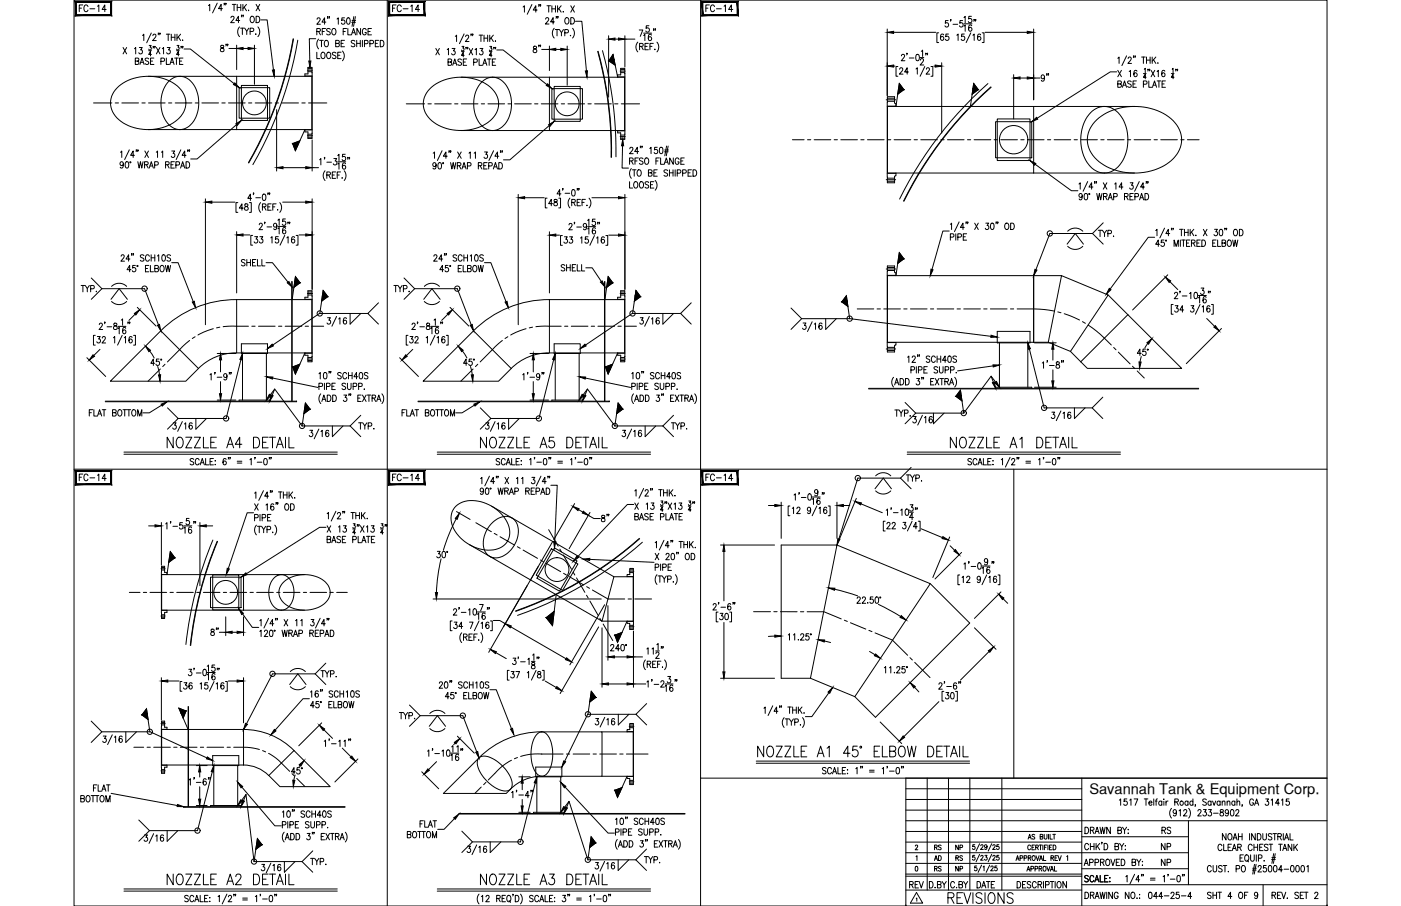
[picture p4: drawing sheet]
<svg xmlns="http://www.w3.org/2000/svg" width="432mm" height="279mm" viewBox="0 0 432 279" stroke-linecap="round" stroke-linejoin="round" font-family="sans-serif">
<defs><g id="words">
<g font-size="6.6">
<text x="50.8" y="139.3">NOZZLE A4 DETAIL</text>
<text x="147.1" y="139.3">NOZZLE A5 DETAIL</text>
<text x="292.1" y="139.3">NOZZLE A1 DETAIL</text>
<text x="232.5" y="234.6">NOZZLE A1 45%%D ELBOW DETAIL</text>
<text x="50.8" y="274.1">NOZZLE A2 DETAIL</text>
<text x="147.1" y="274.1">NOZZLE A3 DETAIL</text>
<text x="291.4" y="279.8">REVISIONS</text>
</g>
<g font-size="5.7">
<text x="67" y="17.3">8&quot;</text>
<text x="163.3" y="17.6">8&quot;</text>
</g>
<g font-size="5.3">
<text x="23.6" y="4.9">FC-14</text>
<text x="119.9" y="4.9">FC-14</text>
<text x="216.6" y="4.9">FC-14</text>
<text x="320" y="26.1">9&quot;</text>
<text x="73.4" y="83.3">SHELL</text>
<text x="23.6" y="149.6">FC-14</text>
<text x="119.9" y="149.6">FC-14</text>
<text x="216.6" y="149.6">FC-14</text>
<text x="188.7" y="162.3" transform="rotate(-90 188.7 162.3)">8&quot;</text>
<text x="68.4" y="197.2" transform="rotate(-90 68.4 197.2)">8&quot;</text>
<text x="279.4" y="275.2">REV</text>
<text x="353.1" y="278.3">044-25-4</text>
</g>
<g font-size="4.9">
<text x="337.6" y="74.1">TYP.</text>
<text x="172.2" y="84.7">SHELL</text>
<text x="349.6" y="110.8">45°</text>
<text x="274.8" y="129.5">TYP.</text>
<text x="278.3" y="149.6">TYP.</text>
<text x="88.9" y="239.9">45°</text>
<text x="357" y="263.2">NP</text>
<text x="357.4" y="258.2">RS</text>
<text x="357" y="268.1">NP</text>
</g>
<text font-size="4.5" x="335.7" y="244.9">Savannah Tank &amp; Equipment Corp.</text>
<g font-size="4.4">
<text x="287.2" y="263.2">RS</text>
<text x="293.5" y="263.2">NP</text>
<text x="287.2" y="269.9">RS</text>
<text x="287.2" y="266.7">AD</text>
<text x="293.5" y="269.9">NP</text>
<text x="293.9" y="266.7">RS</text>
</g>
</g></defs>
<!-- layer: 0 -->
<g fill="none" stroke="#000" stroke-width=".31">
<path d="M22.8 0h386.2v279.4h-386.2zM119.4 0v279.4M215.9 0v279.4M22.8 144.7h386.2M312.5 144.7v95.3M215.9 240h193.1M279.2 240v39.4M285.8 240v34.5M292.3 240v34.5M298.9 240v34.5M308.8 240v34.5M333.4 240v39.4"/>
<path d="M279.2 243.2h54.2M279.2 246.5h54.2M279.2 249.8h54.2M279.2 256.4h54.2M279.2 259.7h54.2M279.2 253.1h129.8M333.4 258h32.9M366.3 253.1v19.7M279.2 266.3h54.2M279.2 263h87.1M279.2 270.2h54.2M279.2 269.6h54.2"/>
<path d="M279.2 274.5h54.2M333.4 267.9h32.9M333.4 272.8h75.6M389.3 272.8v6.6"/>
</g>
<!-- layer: SHOP TAG -->
<path d="M279.2 279.4h.1M409 279.4h.1" fill="none" stroke="#000" stroke-width=".31"/>
<!-- layer: DIM -->
<g fill="none" stroke="#000" stroke-width=".31">
<path d="M37.9 14.6l1.1 2M39 14.6l-1.1 2M41.4 15l.4-.4v2M41.7 18.8h1v-.7l-1-.2v2l1-.2v-.7l-.3-.2M42.9 14.6h.9l-.5 .8a.6 .6 0 0 1 .6 .9 .6 .6 0 0 1-1.1-.1M43.1 19.9l.7-2 .6 2M43.4 19.2h.8M43.9 10.9l.4-.4v2M45.8 15.6h.9M45.8 18.2l-.4-.3-.7 .3 .1 .4 1 .7v.3l-.4 .3-.7-.3M46 14h.6l-.4 .5a.42 .42 0 0 1 .4 .7 .42 .42 0 0 1-.8-.1M46.4 18.8h.6"/>
<path d="M46.6 10.2l-1.4 3M46.7 16.8h-.9l.6-.9v1.4M47.1 11l.2-.4 .5-.1 .3 .6-1.1 1.4h1.2M47.3 14.4l-.1 .4M47.4 17.9h-1v2h1M47.8 14.4h-.2h.2l-.2 .4M48.2 14.6l1.1 2M48.9 10.3l-.2 .4M49.3 14.6l-1.1 2M49.4 10.3h-.2h.2l-.2 .4M49.6 18.9l.9-.1 .2-.2-.2-.6-.9-.1v2M50 15l.4-.4v2"/>
<path d="M51.3 17.9v2h.9M51.3 10.5h1.1M51.5 14.6h.9l-.5 .8a.61 .61 0 0 1 .5 .9 .61 .61 0 0 1-1-.1M51.8 10.5v2M52.4 19.9l.6-2 .7 2M52.6 19.2h.8M52.8 10.5v2M52.8 11.5h1.1M53.8 17.9h1.1M53.9 10.5v2M54.4 17.9v2M54.4 15.6h.8"/>
<path d="M54.5 14h.7l-.4 .5a.42 .42 0 0 1 .4 .7 .42 .42 0 0 1-.8-.1M54.5 10.5v2M54.9 11.4l.8 1.1M55.2 16.8h-.8l.6-.9v1.4M55.4 18.8h.6M55.7 10.5l-1.2 1.4M55.9 14.4h-.2h.2l-.2 .4M56.2 12.4h.2zM56.4 14.4h-.2h.2l-.2 .4M56.4 17.9h-1v2h1M56.7 15.1h2l13.5 10.7M64.2 1.7l.4-.3v1.9"/>
<path d="M67 1l-1.5 3M68.6 2.7h-1.2l.8-1.3v1.9M69.2 1.1h-.2h.2l-.2 .4M69.7 1.1l-.2 .4M71.2 5.5l.3-.5 .5 .1 .1 .3-.2 .6-.8 1h1.1M71.6 1.4h1.1M72.1 1.4v1.9M72.9 13.9v7.6M73.1 1.4v1.9M73.1 2.3h1.1M73.8 8.3a2.24 2.24 0 0 0 0 3M73.9 6.3h-1.2l.8-1.3v2"/>
<path d="M74.1 8.7h1.1M74.2 1.4v1.9M74.5 4.7h-.1h.1l-.1 .5M74.7 8.7v1.9M74.9 1.4v1.9M74.9 14.9h1.6M75 4.7l-.1 .5M75.2 2.2l.8 1.1M75.4 8.7l.7 .9v1M76 1.4l-1.1 1.3M76.6 3.1h.1M76.7 8.7l-.6 .9"/>
<path d="M77.1 9.7l.9-.1 .2-.3-.2-.5-.9-.1v1.9M77.4 5.1l.2-.1a1 1 0 0 1 .8 1 1 1 0 0 1-.8 1 1.27 1.27 0 0 1-.2-1.9zM78.4 13.9v12.1M78.8 10.5h.1zM78.9 5a1 1 0 0 1 1.2 1 1 1 0 0 1-1.2 1zM78.9 1.4l1.2 1.9M79.5 8.3a2.24 2.24 0 0 1 0 3M80.1 1.4l-1.2 1.9M80.4 6.1h1.9l2 15.5M97.3 11.9h-2l.2 6.9M97.6 9.7l1-.1 .1-.6-1.1-.2v2M97.6 16.1v2h1"/>
<path d="M97.7 6l.3-.5h.4l.3 .4-1.1 1.6h1.2M98.2 12.1a2.3 2.3 0 0 0 0 3M98.2 9.7l.6 1.1M98.5 12.4h1.1M99.1 12.4v2M99.2 16.2l.2-.1a1 1 0 0 1 .8 1 1 1 0 0 1-.8 1 1.24 1.24 0 0 1-.2-1.9zM99.3 9.7h.6M100.3 12.5l.1-.1a1 1 0 0 1 .8 1 1 1 0 0 1-.8 1 1.26 1.26 0 0 1-.1-1.9zM100.4 8.8h-1.1v2M100.4 6.8h-1.2l.8-1.3v2M101 16.2l.2-.1a1 1 0 0 1 .8 1 1 1 0 0 1-.8 1 1.24 1.24 0 0 1-.2-1.9zM101.1 5.2h-.2h.2l-.2 .5"/>
<path d="M101.6 5.2h-.2h.2l-.2 .5M101.8 9.1l-.4-.3-.7 .3 .1 .4 1 .7v.3l-.4 .3-.7-.3M102.6 8.9l.1-.1a1 1 0 0 1 .9 1 1 1 0 0 1-.9 1 1.24 1.24 0 0 1-.1-1.9zM103.5 13.4l.9-.1 .1-.7-1-.2v2l1-.2 .1-.4-.4-.4M103.5 16.4l-.4-.3-.7 .3 .2 .5 .9 .6v.3l-.4 .3-.7-.3M103.9 5.9l.4-.4v2M104.1 17h.6M105.1 16.1h-1v2h1M105.1 13.4h.7M105.5 15.7a2.24 2.24 0 0 1 0 3M105.8 9.7h.6M106.2 5.5h-.8l-.1 .9a.61 .61 0 0 1 .9 0 .61 .61 0 0 1-.1 .9 .61 .61 0 0 1-.9-.2"/>
<path d="M106.2 12.4h-1.1v2h1.1M106.8 8.8h-1v2M107.1 5.6l.4-.1a1.15 1.15 0 0 1-.2 2l-.4-.4-.1-.5zM107.2 8.8v2h1M108.3 10.8l.7-2 .6 2M108.4 6.9h1.1M108.5 6.4h1.1M108.6 10.1h.8M109.1 5.1l-.6 3M109.4 12.7l-.4-.3-.8 .3 .2 .5 .8 .4v.7l-.6 .1-.4-.3M109.5 5.1l-.5 3M109.9 13.4h1.1"/>
<path d="M109.9 12.4v2M111 12.4v2M111.1 8.8v2l-1.1-2v2M111.7 12.4v2M112.3 13.5l1-.1v-.9l-1-.1v2M112.9 9.2a.61 .61 0 0 0-.8-.4 .61 .61 0 0 0-.4 .7v.5a.61 .61 0 0 0 .6 .8 .61 .61 0 0 0 .6-.8h-.4M113.4 9.7h.7M114 13.5l1-.2v-.8l-1-.1v2M114.5 8.8h-1.1v2h1.1M115.7 13.4h.6M116.7 12.4h-1v2h1M117.2 12.4a1 1 0 0 1 1.1 1 1 1 0 0 1-1.1 1z"/>
<path d="M134.3 14.9l1.1 2M135.4 14.9l-1.1 2M137.8 15.3l.4-.4v2M138.1 19.1l.9-.1 .1-.6-1-.2v2l1-.2 .1-.5-.4-.4M139.3 14.9h.9l-.5 .8a.6 .6 0 0 1 .5 .9 .6 .6 0 0 1-1-.1M139.8 19.5h.8M140.3 11.2l.4-.4v2M142.2 15.9h.9M142.2 18.5l-.4-.3-.7 .3 .2 .4 .9 .7v.3l-.4 .3-.7-.3M142.4 14.3h.6l-.4 .5a.42 .42 0 0 1 .4 .7 .42 .42 0 0 1-.8-.1M142.8 19.1h.6M143 10.5l-1.4 3"/>
<path d="M143.1 17.1h-.9l.6-.9v1.3M143.5 11.3l.2-.4 .4-.1 .4 .6-1.1 1.4h1.1M143.7 14.6l-.1 .5M143.8 18.2h-1v2h1M144.2 14.6h-.2h.2l-.2 .5M144.6 14.9l1.1 2M145.3 10.6l-.2 .4M145.7 14.9l-1.1 2M145.8 10.6h-.2h.2l-.2 .4M146 19.2l.9-.1 .1-.7-1-.2v2M146.4 15.3l.4-.4v2M147.7 18.2v2h.9"/>
<path d="M147.7 10.8h1.1M147.9 14.9h.9l-.5 .8a.6 .6 0 0 1 .5 .9 .6 .6 0 0 1-1-.1M148.2 10.8v2M149 19.5h.8M149.2 10.8v2M149.2 11.8h1.1M150.2 18.2h1.1M150.3 10.8v2M150.8 18.2v2M150.8 15.9h.8M150.9 14.3h.7l-.4 .5a.42 .42 0 0 1 .4 .7 .42 .42 0 0 1-.8-.1M150.9 10.8v2"/>
<path d="M151.3 11.7l.8 1.1M151.6 17.1h-.8l.6-.9v1.3M151.7 19.1h.7M152.1 10.8l-1.2 1.3M152.3 14.6h-.2h.2l-.2 .5M152.7 12.6v.2zM152.8 14.6h-.2h.2l-.2 .5M152.8 18.2h-1.1v2h1.1M153.1 15.4h2l13.5 10.7M161.2 2.2l.4-.4v1.9M163.9 1.4l-1.4 3M165.5 3.1h-1.2l.8-1.3v1.9"/>
<path d="M166.2 1.5h-.2h.2l-.2 .5M166.6 1.5l-.1 .5M168.2 5.9l.1-.4 .5-.1 .3 .6-1 1.4h1.1M168.6 1.8h1.1M169.1 1.8v1.9M169.3 14.2v7.6M170.1 1.8v1.9M170.1 2.7h1.1M170.8 8.7a2.24 2.24 0 0 0 0 3M170.9 6.8h-1.2l.8-1.4v2M171.1 9.1h1.1M171.2 1.8v1.9"/>
<path d="M171.3 15.2h1.5M171.5 5.2l-.1 .4M171.7 9.1v2M171.9 1.8v1.9M172 5.2l-.1 .4M172.2 2.6l.8 1.1M172.4 9.1l.6 1v1M173 1.8l-1.1 1.3M173.6 3.6v.1zM173.7 9.1l-.7 1M174.1 10.1h.9l.1-.8-1-.2v2M174.4 5.5l.2-.1a1 1 0 0 1 .8 1 1 1 0 0 1-.8 1 1.24 1.24 0 0 1-.2-1.9z"/>
<path d="M174.8 14.2v12.1M175.7 11h.2zM175.9 5.4a1 1 0 0 1 1.2 1 1 1 0 0 1-1.2 1zM175.9 1.8l1.1 1.9M176.5 8.7a2.24 2.24 0 0 1 0 3M177 1.8l-1.1 1.9M177.4 6.6h1.9l1.4 15.2M187.6 11v19M189.5 12.1h1.1M192.6 11v9.7M192.6 12.1h3.1M196.6 13a2.24 2.24 0 0 0 0 3"/>
<path d="M197 9.2h1.1l-.8 2M197.1 14.3l1-.1 .1-.6-1.1-.2v1.9M197.7 14.3l.5 1M198.4 10.9l.4-.3v1.9M198.4 10.2h2.5M198.8 14.3h.7M199.8 13.4h-1v1.9h1M200 7.9h-.8l-.1 .9a.61 .61 0 0 1 .9 0 .61 .61 0 0 1-.1 .9 .61 .61 0 0 1-.8-.2M200.3 14.3h.7M200.8 10.8l-.5-.2a1.14 1.14 0 0 0 .1 1.9 .57 .57 0 0 0 .4-.8 .57 .57 0 0 0-.9-.1l-.1 .3M201.4 13.4h-1.1v1.9M201.5 9l-.1 .4"/>
<path d="M201.8 15.2v.1zM202 9l-.1 .4M202.5 13a2.3 2.3 0 0 1 0 3M273.5 9v20.5M275.4 10h13M277.8 17.2l.4-.4h.4l.2 .3-1 1.6h1.1M279.6 16.5l-.2 .5M280.2 17.9h1.5M282.5 16.8h.2a1.07 1.07 0 0 1 .7 .9 1.07 1.07 0 0 1-.7 1l-.2-.1-.3-.7zM283.6 17.8h1.1M283.7 18.5l.1-.3 .5-.1 .3 .5-1 1.4h1.1M284 15.8l.4-.3v1.9"/>
<path d="M285.4 16.5h-.1h.1l-.1 .5M285.9 16.5l-.1 .5M289.3 10.1h-.5v3h.5M290.2 19.3v21.7M290.8 10.8l-.3-.3a1.09 1.09 0 0 0-.7 1 1.09 1.09 0 0 0 .6 1 .58 .58 0 0 0 .5-.9 .58 .58 0 0 0-1-.1v.3M292.2 6.4h-.8l-.1 .8a.62 .62 0 0 1 .9 0 .62 .62 0 0 1-.1 .9 .62 .62 0 0 1-.8-.1M292.3 10.5h-.8v.8a.61 .61 0 0 1 .9 .1 .61 .61 0 0 1-.1 .9 .61 .61 0 0 1-.9-.2M293.1 6.1l-.2 .4M293.7 7.5h1.5M294.9 10.9l.4-.4v2M296.7 6.4h-.8l-.1 .8a.61 .61 0 0 1 .9 0 .61 .61 0 0 1-.1 .9 .61 .61 0 0 1-.9-.1M297.1 5.4l.4-.4v2"/>
<path d="M297.1 8l.4-.3v2M297.1 7.3h2.5M297.2 10.5h-.8l-.1 .8a.61 .61 0 0 1 .9 .1 .61 .61 0 0 1-.1 .9 .61 .61 0 0 1-.9-.2M299.2 10.1l-1.4 3M299.4 5h-.8l-.1 .9a.62 .62 0 0 1 .9 0 .62 .62 0 0 1-.1 .9 .62 .62 0 0 1-.8-.2M299.5 8l-.5-.3a1.14 1.14 0 0 0 .1 2 .58 .58 0 0 0 .5-.9 .58 .58 0 0 0-1-.1l-.1 .3M299.8 10.9l.4-.4v2M300.3 6.1l-.2 .4M300.8 6.1l-.2 .4M302.2 10.8l-.4-.3a1.14 1.14 0 0 0 0 2 .58 .58 0 0 0 .5-.9 .58 .58 0 0 0-1-.1v.3M302.7 10.1h.6v3h-.6M303.6 10h13"/>
<path d="M318.6 9v21.8M344.5 18l.4-.4v2M347.2 17.2l-1.4 3M347.7 18.1l.2-.4 .4-.1 .4 .6-1.1 1.4h1.1M349.5 17.3h-.2h.2l-.2 .5M349.9 17.3l-.1 .5M351.9 17.6h1.1M352.4 17.6v2M353.4 17.6v2M353.4 18.5h1.1M354.5 17.6v2M355.1 17.6v2"/>
<path d="M355.5 18.4l.7 1.2M356.2 17.6l-1.1 1.3M356.9 19.4v.2zM72.9 38.4l-12.2 10.6h-1.9M85.3 33.8v18.9M94 40l-3 6.5-.8-2.2 2.2-.8M139.5 20.2l.7-2 .6 2M148.8 20.2l.6-2 .7 2M169.3 38.7l-12.2 10.6h-1.9M189.6 20.1l-2-1.3 1.3-2 1.5 7M275.4 20.4h.4M276.7 29l1.9-1.4-1.4-1.8-1.1 7"/>
<path d="M276.7 20.5h-.5v3h.5M277.3 21.4l.2-.4 .4-.1 .3 .6-1 1.4h1.1M280 22.2h-1.2l.8-1.3v2M282.3 21.3l.4-.4v2M285 20.5l-1.4 3M285.5 21.4l.2-.4 .5-.1 .3 .6-1.1 1.4h1.2M286.9 20.5h.6v3h-.6M287.8 20.4h.4M299.6 29l1.9-1.4-1.4-1.8-1 7M312.4 23v13.7M314.4 24.1h2.2M344.2 22.2h-2l-22.6 14.3"/>
<path d="M344.5 25.9l1-.1v-.7l-1-.1v1.9l1-.2 .1-.4-.4-.4M344.5 21.7l1.1 2M345.6 21.7l-1.1 2M345.9 26.9l.7-1.9 .6 1.9M346.2 26.3h.8M348 22.1l.4-.4v2M348.7 25.2l-.4-.2-.8 .2 .1 .4 1.1 .8v.2l-.4 .3-.8-.3M349.2 25.9h.6M350.2 25h-1v1.9h1M350.4 22l-.5-.3a1.14 1.14 0 0 0 .1 2 .57 .57 0 0 0 .5-.9 .57 .57 0 0 0-1-.1v.3M352.4 26l1-.1 .1-.3-.1-.6h-1v1.9M352.4 22.7h.9"/>
<path d="M352.7 21.3l.3-.2v1.4M353.3 23.8h-.9l.6-.9v1.4M353.9 21.4l-.2 .5M354.1 25v1.9h.9M354.4 21.4h-.2h.2l-.2 .5M354.8 21.7l1.1 2M355.2 26.9l.6-1.9 .7 1.9M355.4 26.3h.8M355.9 21.7l-1.1 2M356.6 22.1l.4-.4v2M356.6 25h1.2M357.2 25v1.9"/>
<path d="M358.2 25.9h.6M359 22l-.3-.3a1.09 1.09 0 0 0-.7 1 1.09 1.09 0 0 0 .6 1 .57 .57 0 0 0 .5-.9 .57 .57 0 0 0-1-.1l-.1 .3M359.2 25h-1v1.9h1M361 22.7h.8M361.3 21.3l.2-.2v1.4M361.8 23.8h-.8l.5-.9v1.4M362.5 21.4l-.2 .5M363 21.4h-.2h.2l-.2 .5M37.1 46.9l.4-.3v2M38 50.5a.53 .53 0 0 1-.7 .4 .53 .53 0 0 1-.2-.8 .53 .53 0 0 1 .8 0l.1 .4a.95 .95 0 0 1-.6 1.3l-.3-.2M38.8 50l.4-.1a1.14 1.14 0 0 1-.1 1.9l-.4-.3-.1-.5zM39.9 46.2l-1.5 3"/>
<path d="M41.4 47.9h-1.1l.7-1.3v2M42.1 46.3l-.2 .5M42.5 49.9l.4 1.9 .4-1.9 .4 1.9 .4-1.9M42.6 46.3h-.2h.2l-.2 .5M44.6 50.8l.9-.1 .1-.6-1-.2v1.9M44.6 46.6l1.2 2M45.1 50.8l.6 1M45.8 46.6l-1.2 2M46 51.8l.6-1.9 .7 1.9M46.2 51.2h.8M47.7 50.9l.9-.1v-.8l-.9-.1v1.9M48.2 46.9l.4-.3v2"/>
<path d="M49.7 46.9l.4-.3v2M51 50.8l1-.1 .1-.6-1.1-.2v1.9M51.6 50.8l.5 1M52.7 50.8h.6M52.9 46.6h.9l-.5 .7a.6 .6 0 0 1 .5 1 .6 .6 0 0 1-1-.1M53.7 49.9h-1v1.9h1M54.2 50.9l1-.1v-.8l-1-.1v1.9M55.6 51.8l.7-1.9 .6 1.9M55.7 46.2l-1.4 3M55.9 51.2h.8M57.3 47.9h-1.2l.8-1.3v2M57.3 49.9a.99 .99 0 0 1 1.2 1 .99 .99 0 0 1-1.2 .9z"/>
<path d="M58 46.3h-.2h.2l-.2 .5M58.4 46.3l-.1 .5M78.2 59.6h-.2h.2l-.2 .4M81.1 59.9h.4a1.14 1.14 0 0 1-.2 1.9l-.2-.1-.3-.7zM82.7 59.6h-.2h.2l-.2 .4M83.1 59.6l-.1 .4M87.2 51.7h7M96.2 43.1v9.6M96.2 51.7h2M98.5 49.3l.4-.4v2M100.1 48.6h-.2h.2l-.2 .5M100.2 52.7a2.24 2.24 0 0 0 0 3"/>
<path d="M100.7 54l1-.1 .1-.7-1.1-.2v2M100.7 50h1.5M101.3 54l.6 1M102.4 54h.6M102.9 48.9h.9l-.5 .8a.6 .6 0 0 1 .5 .9 .6 .6 0 0 1-1.1-.1M103.4 53h-1v2h1M103.9 54h.7M104.1 48l.4-.4v2M104.1 50.6l.4-.4v2M104.1 49.9h2.5M105 53h-1.1v2M105.5 54.8h.1"/>
<path d="M106.1 52.7a2.3 2.3 0 0 1 0 3M106.4 47.6h-.8l-.1 .8a.61 .61 0 0 1 .9 0 .61 .61 0 0 1-.1 .9 .61 .61 0 0 1-.8-.1M106.5 50.5l-.3-.3a1.09 1.09 0 0 0-.7 1 1.09 1.09 0 0 0 .6 1 .56 .56 0 0 0 .5-.6 .56 .56 0 0 0-.5-.5 .56 .56 0 0 0-.6 .4M107.3 48.6l-.2 .5M107.8 48.6h-.2h.2l-.2 .5M133.5 47.2l.4-.3v1.9M134.4 50.8l-.2 .5a.55 .55 0 0 1-.7-.2 .55 .55 0 0 1 .1-.7 .55 .55 0 0 1 .7 0l.1 .4a.93 .93 0 0 1-.6 1.3l-.3-.3M135.2 50.2l.2-.1a1.07 1.07 0 0 1 .7 1 1.07 1.07 0 0 1-.7 1 1.34 1.34 0 0 1-.2-1.9zM136.2 46.5l-1.4 3M137.8 48.2h-1.1l.7-1.3v1.9M138.5 46.6l-.2 .5M138.9 50.1l.4 2 .4-2 .4 2 .4-2"/>
<path d="M139 46.6h-.2h.2l-.2 .5M140.9 51.1l1-.1 .1-.7-1.1-.2v2M141 46.9l1.2 1.9M141.5 51.1l.6 1M142.2 46.9l-1.2 1.9M142.4 52.1l.6-2 .7 2M142.6 51.5h.8M144.1 51.2l.9-.1v-.9l-.9-.1v2M144.5 47.2l.4-.3v1.9M146.1 47.2l.4-.3v1.9M147.4 51.1l1-.1 .1-.7-1.1-.2v2M148 51.1l.5 1"/>
<path d="M149.1 51.1h.6M149.3 46.9h.9l-.5 .7a.59 .59 0 0 1 .5 .9 .59 .59 0 0 1-1 0M150.1 50.1h-1v2h1M150.6 51.2l1-.1 .1-.8-1.1-.2v2M152 52.1l.7-2 .6 2M152.1 46.5l-1.4 3M152.3 51.5h.8M153.7 48.2h-1.2l.8-1.3v1.9M153.7 50.1a.99 .99 0 0 1 1.2 1 .99 .99 0 0 1-1.2 1zM154.4 46.6h-.2h.2l-.2 .5M154.8 46.6l-.1 .5M159.7 59.9v40.2"/>
<path d="M172.9 59.8h-1.2l.8-1.3v2M173.5 58.2l-.1 .5M174.2 59.6h1.4M176.4 58.6h.6l.2 .3v1.2l-.4 .4-.6-.4zM178 58.2l-.2 .5M178.5 58.2h-.2h.2l-.2 .5M191.9 45l-.2 6.8h2M192.6 59.9v29.3M194 49.6h1l.1-.7-1.1-.2v2M194 56v2h1M194.1 45.9l.3-.5h.4l.3 .4-.3 .6-.8 1h1.2M194.6 52a2.3 2.3 0 0 0 0 3"/>
<path d="M194.6 49.6l.6 1.1M194.9 52.4h1.1M195.5 52.4v1.9M195.6 56.1l.2-.1a1 1 0 0 1 .8 1 1 1 0 0 1-.8 1 1.26 1.26 0 0 1-.2-1.9zM195.7 49.6h.6M196.7 52.5l.1-.1a1 1 0 0 1 .9 1 1 1 0 0 1-.9 .9 1.26 1.26 0 0 1-.1-1.8zM196.7 48.7h-1v2M196.8 46.7h-1.2l.8-1.3v2M197.4 56.1l.1-.1a1 1 0 0 1 .9 1 1 1 0 0 1-.9 1 1.26 1.26 0 0 1-.1-1.9zM197.5 45.1h-.2h.2l-.2 .5M198 45.1h-.2h.2l-.2 .5M198.2 49l-.4-.3-.7 .3v.4l1.1 .7v.3l-.4 .3-.7-.3"/>
<path d="M199 48.8l.1-.1a1 1 0 0 1 .9 1 1 1 0 0 1-.9 1 1.29 1.29 0 0 1-.1-1.9zM199.9 53.3l.9-.1 .1-.6-1-.2v1.9l1-.2 .1-.4-.4-.4M199.9 56.3l-.4-.3-.7 .3 .1 .4 1 .7v.3l-.4 .3-.7-.3M200.3 45.8l.4-.4v2M200.5 57h.6M201.5 56h-1v2h1M201.5 53.3h.7M201.9 55.6a2.24 2.24 0 0 1 0 3.1M202.2 49.6h.6M202.6 45.4h-.8l-.1 .8a.62 .62 0 0 1 .9 .1 .62 .62 0 0 1-.1 .9 .62 .62 0 0 1-.9-.2M202.6 52.4h-1.1v1.9h1.1M203.2 48.7h-1v2"/>
<path d="M203.5 45.5l.4-.1a1.15 1.15 0 0 1-.2 2 1.43 1.43 0 0 1-.2-1.9zM203.6 48.7v2h1M204.7 50.7l.7-2 .6 2M204.8 46.8h1.1M204.9 46.2h1.1M205 50h.8M205.4 45l-.5 3M205.8 52.6l-.4-.2-.8 .2 .2 .5 .8 .4v.8h-.6l-.4-.2M205.9 45l-.5 3M206.3 53.3h1.1M206.3 52.4v1.9M207.4 52.4v1.9"/>
<path d="M207.5 48.7v2l-1.1-2v2M208.1 52.4v1.9M208.7 53.4l1.1-.2-.1-.7-1-.1v1.9M209.3 49.2a.61 .61 0 0 0-.8-.5 .61 .61 0 0 0-.4 .7v.5a.61 .61 0 0 0 .6 .8 .61 .61 0 0 0 .6-.8h-.4M209.8 49.6h.7M210.4 53.4l.9-.1 .2-.3-.2-.5-.9-.1v1.9M210.9 48.7h-1.1v2h1.1M212.1 53.3h.6M213.1 52.4h-1v1.9h1M213.6 52.4a1 1 0 0 1 1.1 1 1 1 0 0 1-1.1 .9zM319.1 50.7l11.1 8.1h2M332.5 56.7l.4-.3v1.9"/>
<path d="M334.4 59.8l.4-.1a1.15 1.15 0 0 1-.2 1.9 1.43 1.43 0 0 1-.2-1.8zM335.2 56l-1.4 3M336.8 57.7h-1.2l.8-1.3v1.9M337.5 56.1h-.2h.2l-.2 .5M338 56.1h-.2h.2l-.2 .5M338 59.7l.4 1.9 .4-1.9 .4 1.9 .4-1.9M340 56.4l1.1 1.9M341.1 56.4l-1.1 1.9M343.6 56.7l.3-.3v1.9M346.1 57.7h-1.2l.8-1.3v1.9M348.3 56.4h.9l-.5 .7a.6 .6 0 0 1 .5 1 .6 .6 0 0 1-1-.1M349.3 59.7h-1v1.9h1"/>
<path d="M351.1 56l-1.4 3M352.7 57.7h-1.2l.8-1.3v1.9M352.9 59.7a1 1 0 0 1 1.1 1 1 1 0 0 1-1.1 .9zM353.4 56.1l-.2 .5M353.8 56.1l-.1 .5M37.3 79l.2-.3 .5-.1 .3 .5-1 1.4h1.1M40 79.9h-1.2l.8-1.3v1.9M40.7 78.3l-.2 .5M41.2 78.3h-.2h.2l-.2 .5M44.4 78.8l-.4-.2-.6 .1-.1 .5 .9 .5 .2 .6-.4 .2-.8-.2M46 79a.62 .62 0 0 0-.7-.4 .62 .62 0 0 0-.5 .7v.5a.62 .62 0 0 0 .5 .7 .62 .62 0 0 0 .7-.4M46.6 78.6v1.9"/>
<path d="M46.6 79.5h1.1M47.7 78.6v1.9M48.5 79l.4-.4v1.9M50.1 78.7l.2-.1a1.06 1.06 0 0 1 .7 1 1.06 1.06 0 0 1-.7 .9h-.2l-.2-.8zM52.6 78.8l-.4-.2-.7 .2 .1 .5 .9 .5 .1 .5-.4 .2-.7-.2M63.3 61.3v38.8M65.3 62.3h7.1M72.9 71.4v18.9M73.3 62.5h-.6v3h.6M74.9 72.5h2.1M75 64.2h-1.2l.8-1.3v1.9M75.5 62.9v.6a.72 .72 0 0 1 .9 .4 .72 .72 0 0 1-.3 .9 .64 .64 0 0 1-.8-.6 .64 .64 0 0 1 .9-.6l.2-.3-.1-.4z"/>
<path d="M76.9 62.5h.5v3h-.5M77.6 61.2h-1.2l.8-1.3v1.9M77.9 72.6h-.6v3h.6M78.5 73h.9l-.5 .7a.6 .6 0 0 1 .5 1 .6 .6 0 0 1-1.1-.1M78.8 61h1.5M79.9 69.3l.3-.5h.3l.4 .4-.3 .7-.8 .9h1.1M80.1 73h.9l-.5 .7a.6 .6 0 0 1 .5 1 .6 .6 0 0 1-1.1-.1M80.3 62.5a2.24 2.24 0 0 0 0 3M80.9 63.8l.9-.1 .1-.6-1-.2v1.9M81.4 63.8l.6 1M81.7 68.6h-.2h.2l-.2 .4M82.3 70h1.4"/>
<path d="M82.6 63.8h.6M83.5 73.3l.3-.3v2M83.6 62.9h-1v1.9h1M84.1 63.8h.6M85.1 62.9h-1v1.9M85.3 69.5l-.2 .5a.55 .55 0 0 1-.7-.2 .55 .55 0 0 1 .1-.7 .55 .55 0 0 1 .7 0l.1 .4a.96 .96 0 0 1-.6 1.3l-.3-.3M85.6 64.6v.2zM85.6 67.9l.4-.4v2M85.6 70.5l.4-.3v1.9M85.6 69.8h2.5M85.8 73h-.8l-.1 .8a.61 .61 0 0 1 .9 0 .61 .61 0 0 1-.1 .9 .61 .61 0 0 1-.9-.1M86.2 62.5a2.3 2.3 0 0 1 0 3"/>
<path d="M87.1 62.3h7.1M87.8 72.6l-1.5 3M88 67.5h-.8l-.1 .9a.62 .62 0 0 1 .9 0 .62 .62 0 0 1-.1 .9 .62 .62 0 0 1-.9-.2M88 70.4l-.4-.2a1.12 1.12 0 0 0 .1 1.9 .58 .58 0 0 0 .4-.8 .58 .58 0 0 0-.9-.1l-.1 .3M88.4 73.3l.4-.3v2M88.8 68.6l-.1 .4M89.3 68.6h-.1h.1l-.1 .4M90.8 73.3l-.3-.3a1.1 1.1 0 0 0-.7 .9 1.1 1.1 0 0 0 .6 1.1 .58 .58 0 0 0 .5-.9 .58 .58 0 0 0-1-.1l-.1 .3M91.3 72.6h.5v3h-.5M92.2 72.5h2M96.2 61.3v27.9M133.7 79l.2-.3 .5-.1 .3 .5-1.1 1.4h1.2"/>
<path d="M136.4 79.9h-1.2l.8-1.3v1.9M137.1 78.3l-.2 .5M137.6 78.3h-.2h.2l-.2 .5M140.8 78.8l-.4-.2-.6 .1-.1 .5 .9 .5 .2 .6-.4 .2-.8-.2M142.4 79a.62 .62 0 0 0-.7-.4 .62 .62 0 0 0-.5 .7v.5a.62 .62 0 0 0 .5 .7 .62 .62 0 0 0 .7-.4M143 79.5h1.1M143 78.6v1.9M144.1 78.6v1.9M144.9 79l.4-.4v1.9M146.5 78.7l.2-.1a1.06 1.06 0 0 1 .7 1 1.06 1.06 0 0 1-.7 .9h-.2l-.2-.8zM149 78.8l-.4-.2-.8 .2 .2 .5 .8 .4v.8h-.5l-.5-.2M161.7 61h6"/>
<path d="M168.6 61.1h-.5v3h.5M169.3 71.5v18.8M170.3 62.8h-1.2l.8-1.3v2M170.9 61.6v.5a.72 .72 0 0 1 .8 .5 .72 .72 0 0 1-.3 .9 .63 .63 0 0 1-.8-.7 .63 .63 0 0 1 .9-.5l.2-.7zM171.3 72.5h1.1M172.2 61.1h.6v3h-.6M173.3 72.6h-.5v3h.5M174 73h.8l-.4 .8a.6 .6 0 0 1 .4 .9 .6 .6 0 0 1-1-.1M175.4 69.4l.1-.4a.56 .56 0 0 1 .8 .2 .56 .56 0 0 1-.2 .7l-.8 1h1.1M175.6 73h.8l-.4 .8a.6 .6 0 0 1 .5 .9 .6 .6 0 0 1-1.1-.1M175.6 61.1a2.3 2.3 0 0 0 0 3M176.2 62.4l1-.1v-.6l-1-.2v2"/>
<path d="M176.8 62.4l.5 1.1M177.1 68.6h-.1h.1l-.1 .5M177.8 70h1.4M177.9 62.4h.6M178.9 73.4l.4-.4v2M178.9 61.5h-1v2h1M179.4 62.4h.6M180.4 61.5h-1v2M180.8 69.6a.53 .53 0 0 1-.6 .5 .53 .53 0 0 1-.5-.6l.5-.6a1.08 1.08 0 0 1 .6 1 1.08 1.08 0 0 1-.7 1l-.3-.3M180.9 63.3v.2zM181.1 68l.4-.4v2M181.1 70.6l.4-.4v2"/>
<path d="M181.1 69.9h2.5M181.2 73h-.8v.9a.62 .62 0 0 1 .9 0 .62 .62 0 0 1-.1 .9 .62 .62 0 0 1-.9-.2M181.5 61.1a2.24 2.24 0 0 1 0 3M182.4 61h8.2M183.2 72.6l-1.4 3M183.4 67.6h-.8l-.1 .8a.61 .61 0 0 1 .9 0 .61 .61 0 0 1 0 .9 .61 .61 0 0 1-.9-.1M183.5 70.5l-.3-.3a1.09 1.09 0 0 0-.7 1 1.09 1.09 0 0 0 .6 1 .56 .56 0 0 0 .6-.6 .56 .56 0 0 0-.5-.5 .56 .56 0 0 0-.7 .4M183.9 73.4l.4-.4v2M184.3 68.6l-.1 .5M184.8 68.6h-.2h.2l-.2 .5M186.3 73.3l-.4-.3a1.09 1.09 0 0 0-.6 1 1.09 1.09 0 0 0 .6 1 .56 .56 0 0 0 .5-.5 .56 .56 0 0 0-.5-.6 .56 .56 0 0 0-.6 .4M186.7 72.6h.6v3h-.6"/>
<path d="M187.6 72.5h3M292.6 71.2h-2l-3.3 11.9M292.9 69.2l.4-.4v2M292.9 73.1l1-.2v-.7l-1-.1v2M294.6 72.1v2M295.2 73.1l1-.1 .1-.3-.1-.5-1-.1v2M295.6 68.4l-1.4 3M296.9 73h.6M297.2 70.1h-1.2l.8-1.3v2M297.8 68.5l-.1 .5M297.9 72.1h-1v2h1M298.3 68.5h-.1h.1l-.1 .5"/>
<path d="M300.4 68.8l1.1 2M301.5 68.8l-1.1 2M303.8 68.8h.9l-.5 .8a.6 .6 0 0 1 .5 .9 .6 .6 0 0 1-1-.1M305.5 68.9l.4-.1a1.14 1.14 0 0 1-.1 2l-.3-.1-.2-.8zM307.1 68.5h-.2h.2l-.2 .5M307.6 68.5l-.2 .5M310 68.9l.1-.1a1 1 0 0 1 .9 1 1 1 0 0 1-.9 1 1.24 1.24 0 0 1-.1-1.9zM311.5 68.8a1 1 0 0 1 1.1 1 1 1 0 0 1-1.1 1zM328.9 75.3l2.5-3.3 2.5 3.3M329.1 76a3.3 3.3 0 0 0 4.6 0M329.1 71.3a3.3 3.3 0 0 1 4.6 0M333.6 60.3a.53 .53 0 0 1-.8 .4 .53 .53 0 0 1-.2-.8 .53 .53 0 0 1 .9 0l.1 .4a.95 .95 0 0 1-.7 1.3l-.3-.3"/>
<path d="M336.7 72h-13.1l-4.3 11.2M340.1 60.6l1-.1v-.7l-1-.1v1.9M340.7 60.6l.5 1M341.5 61.6l.7-1.9 .6 1.9M341.8 61h.8M343.2 60.7l1-.1 .1-.8-1.1-.1v1.9M346.6 60.6l.9-.1 .1-.7-1-.1v1.9M347.1 60.6l.6 1M348.3 60.6h.6M349.8 60.7l.9-.1 .1-.8-1-.1v1.9M351.2 61.6l.7-1.9 .6 1.9M351.5 61h.8"/>
<path d="M355.9 73.2h-2l-11.7 15.9M356.2 71.1l.4-.4v2M357.4 75.3h-1.2l.8-1.3v2M358.8 74h-.9v.9a.61 .61 0 0 1 .9 0 .61 .61 0 0 1-.1 .9 .61 .61 0 0 1-.9-.2M358.9 70.4l-1.4 3M360.5 72h-1.2l.8-1.3v2M361.1 70.4l-.1 .5M361.6 70.4h-.1h.1l-.1 .5M361.9 76v-2l.6 2 .7-2v2M363.5 70.7h1.2M363.8 74v2M364.1 70.7v2"/>
<path d="M364.2 74h1.1M364.7 74v2M365.1 70.7v2M365.1 71.7h1.1M365.7 75h.6M366.2 70.7v2M366.7 74h-1v2h1M366.8 70.7v2M367.2 75l1-.1 .1-.7-1.1-.2v2M367.2 71.6l.7 1.1M367.8 75l.5 1M367.9 70.7l-1.1 1.3"/>
<path d="M368.6 72.5v.2zM368.9 75h.6M369.9 74h-1v2h1M370.4 74a1 1 0 0 1 1.2 1 1 1 0 0 1-1.2 1zM370.9 70.7l1.1 2M372 70.7l-1.1 2M373.8 75h.6M374.3 70.7h.9l-.5 .8a.6 .6 0 0 1 .5 .9 .6 .6 0 0 1-1-.1M374.8 74h-1v2h1M375.3 74v2h.9M376 70.8l.2-.1a1.09 1.09 0 0 1 .7 1 1.09 1.09 0 0 1-.7 1l-.4-.4v-.4zM376.6 75l1-.1 .1-.7-1.1-.2v2l1.1-.2 .1-.5-.4-.3"/>
<path d="M377.6 70.4l-.2 .5M378.1 70.4h-.2h.2l-.2 .5M378.5 74.1l.2-.1a1 1 0 0 1 .8 1 1 1 0 0 1-.8 1 1.27 1.27 0 0 1-.2-1.9zM379.9 74l.4 2 .4-2 .4 2 .4-2M380.5 70.8l.1-.1a1.01 1.01 0 0 1 .9 1 1.01 1.01 0 0 1-.9 1 1.29 1.29 0 0 1-.1-1.9zM382 70.7a1 1 0 0 1 1.1 1 1 1 0 0 1-1.1 1zM25 88h1.1M25.5 88v2M26.3 88l.6 1v1M27.5 88l-.6 1M27.9 89.1l1-.1v-.9l-1-.1v2M28.1 85.7l3.3 3.3"/>
<path d="M29.7 89.8v.2zM31.4 89l-3.3 3.3M31.4 89h13.2l4.3 11.2M32.4 99.4h-.2h.2l-.2 .4M34.2 92.3l2.5-3.3 2.6 3.3M34.4 93a3.3 3.3 0 0 0 4.6 0M34.4 88.3a3.3 3.3 0 0 1 4.6 0M35.2 99.8v.5a.72 .72 0 0 1 .8 .4 .72 .72 0 0 1-.3 .9 .63 .63 0 0 1-.8-.6 .63 .63 0 0 1 .9-.6l.2-.3-.1-.3zM37.4 98.7l.4-.4v2M39.5 99.4l-.1 .4M40 99.4h-.1h.1l-.1 .4M40.4 83.2h-1.2l.8-1.3v1.9"/>
<path d="M41.6 96.9l-1.9 1.9M41.7 81.9h-.8v.8a.62 .62 0 0 1 .9 0 .62 .62 0 0 1-.1 .9 .62 .62 0 0 1-.9-.1M42.3 94.8l5.8 5.8M44.8 82.8h.7M45.9 81.9h-1.1v1.9h1.1M46.4 81.9v1.9h.9M47.7 82.8l1-.1v-.7l-1-.1v1.9l1-.1 .1-.5-.4-.4M49.6 82l.2-.1a1 1 0 0 1 .8 .9 1 1 0 0 1-.8 1 1.24 1.24 0 0 1-.2-1.8zM51 81.9l.4 1.9 .4-1.9 .4 1.9 .4-1.9M52.9 81h2l4.7 12M82 81h2l4.8 6M90.6 88.6l1.9-1.4-1.4-1.9-1.1 7.1"/>
<path d="M98.6 96.7l-14.5 9.7M98.6 96.7h14.8M99.1 92.9l1.9-1.4-1.4-1.9-1 7.1M100.9 98h.9l-.5 .7a.6 .6 0 0 1 .5 1 .6 .6 0 0 1-1-.1M103.7 97.6l-1.4 3M104.4 98.4l.4-.4v1.9M106.8 98.3l-.3-.3a1.09 1.09 0 0 0-.7 .9 1.09 1.09 0 0 0 .6 1 .56 .56 0 0 0 .5-.5 .56 .56 0 0 0-.5-.6 .56 .56 0 0 0-.6 .5M107.9 96.7v3.2l3.3-3.2M116.6 93.4l-3.2 3.3 3.2 3.2M121.4 88h1.1M121.9 88v2M122.7 88l.6 1v1"/>
<path d="M124 88l-.7 1M124.3 89.1l1-.1v-.9l-1-.1v2M124.5 85.7l3.3 3.3M126.1 89.8v.2zM127.8 89h13.1l4.3 11.2M127.8 89l-3.3 3.3M128.8 99.4h-.2h.2l-.2 .4M130.6 92.3l2.5-3.3 2.6 3.3M130.8 93a3.3 3.3 0 0 0 4.6 0M130.8 88.3a3.3 3.3 0 0 1 4.6 0M131.6 99.8v.5a.72 .72 0 0 1 .8 .4 .72 .72 0 0 1-.3 .9 .63 .63 0 0 1-.8-.6 .63 .63 0 0 1 .9-.6l.2-.3-.1-.3zM133.8 98.7l.4-.4v2"/>
<path d="M135.9 99.4l-.1 .4M136.4 99.4h-.2h.2l-.2 .4M136.8 83.2h-1.2l.8-1.3v1.9M138 96.9l-1.9 1.9M138.1 81.9h-.8l-.1 .8a.62 .62 0 0 1 .9 0 .62 .62 0 0 1-.1 .9 .62 .62 0 0 1-.8-.1M138.7 94.8l5.8 5.8M141.2 82.8h.7M142.3 81.9h-1.1v1.9h1.1M142.7 81.9v1.9h1M144.1 82.8l1-.1v-.7l-1-.1v1.9l1-.1 .1-.5-.4-.4M146 82l.2-.1a1 1 0 0 1 .8 .9 1 1 0 0 1-.8 1 1.22 1.22 0 0 1-.2-1.8zM147.4 81.9l.4 1.9 .4-1.9 .4 1.9 .4-1.9"/>
<path d="M149.3 81h2l4.7 12M180.6 82.6h1.9l2.8 4.2M187 88.6l1.8-1.4-1.3-1.9-1.1 7.1M195 96.7l-14.5 9.7M195 96.7h14.8M195.5 92.9l1.9-1.4-1.4-1.9-1 7.1M197.3 98h.9l-.5 .7a.6 .6 0 0 1 .5 1 .6 .6 0 0 1-1-.1M200.1 97.6l-1.4 3M200.8 98.4l.4-.4v1.9M203.2 98.3l-.3-.3a1.09 1.09 0 0 0-.7 .9 1.09 1.09 0 0 0 .6 1 .56 .56 0 0 0 .5-.5 .56 .56 0 0 0-.5-.6 .56 .56 0 0 0-.6 .5M204.3 96.7v3.2l3.3-3.2M213 93.4l-3.2 3.3 3.2 3.2"/>
<path d="M243.8 95l3.3 3.3-3.3 3.3M247.1 98.3h14.8M247.5 99.6h.9l-.5 .8a.6 .6 0 0 1 .5 .9 .6 .6 0 0 1-1-.1M250.3 99.2l-1.4 3M251 100l.4-.4v2M253.3 99.9l-.4-.3a1.13 1.13 0 0 0 0 2 .58 .58 0 0 0 .5-.8 .58 .58 0 0 0-.9-.2l-.1 .3M254.5 98.3v3.3l3.3-3.3M261.3 94.5l-1.8-1.4 1.4-1.9 1 7.1M261.9 98.3l43.5 5.4M276.7 81.2l1.9-1.4-1.4-1.9-1.1 7.1M359.9 84.8l-10.8 10.8M360.6 86.9l2.4 2.4"/>
<path d="M361.6 93.9h-.6v3h.6M362 90.6l.3-.5 .5 .1 .2 .3-1.1 1.6h1.1M362.2 94.3h.9l-.5 .7a.59 .59 0 0 1 .5 1 .59 .59 0 0 1-1.1-.1M363.7 89.9l-.1 .4M364.4 91.3h1.4M364.8 95.6h-1.2l.8-1.3v1.9M366.6 90.5l.4-.4v2M367.1 94.3h.8l-.4 .7a.59 .59 0 0 1 .4 1 .59 .59 0 0 1-1-.1M368.2 90.2h.7l.1 .3v1.2l-.4 .4-.4-.1-.1-.3-.1-.7zM369.3 91.8l.4-.3v1.9M369.3 91.1h2.5M369.9 93.9l-1.5 3"/>
<path d="M370.2 88.8h.9l-.5 .8a.6 .6 0 0 1 .5 .9 .6 .6 0 0 1-1.1-.1M370.5 94.7l.4-.4v1.9M371.7 91.7l-.4-.2a1.13 1.13 0 0 0 0 1.9 .59 .59 0 0 0 .5-.7 .59 .59 0 0 0-.8-.4l-.2 .5M371.9 98.2l2.5 2.4M372.5 89.9l-.1 .4M372.9 94.6l-.5-.3a1.14 1.14 0 0 0 .1 1.9 .55 .55 0 0 0 .5-.5 .55 .55 0 0 0-.4-.6 .55 .55 0 0 0-.7 .5M373 89.9h-.1h.1l-.1 .4M373.4 93.9h.5v3h-.5M26.8 110.3l5.8 5.8M29.4 103.4h-.6v3h.6M30 103.8h.9l-.5 .7a.6 .6 0 0 1 .5 1 .6 .6 0 0 1-1.1-.1M30.6 100.1l.2-.3 .4-.1 .4 .5-1.1 1.4h1.1"/>
<path d="M30.8 107.7l-1.9 1.9M31.5 104.3l.3-.5h.4l.3 .4-.3 .6-.8 1h1.2M33 100.8h1.4M34.9 104.2l.4-.4v2M36.3 101.3l.4-.3v2M36.3 100.6h2.5M37.7 103.4l-1.5 3M38.3 104.2l.4-.4v2M38.7 101.3l-.3-.3a1.11 1.11 0 0 0-.6 .9 1.11 1.11 0 0 0 .6 1.1 .58 .58 0 0 0 .4-.9 .58 .58 0 0 0-.9-.1l-.1 .3M40.7 104.1l-.3-.3a1.12 1.12 0 0 0-.1 2 .58 .58 0 0 0 .5-.9 .58 .58 0 0 0-1-.1v.3M41.2 103.4h.5v3h-.5M46.1 108.2l1.4 2.2"/>
<path d="M47.7 112h-1.2l.8-1.3v2M48.6 113l.6 2.6M49 110.7h-.8v.9a.61 .61 0 0 1 .9 0 .61 .61 0 0 1-.1 .9 .61 .61 0 0 1-.9-.2M64.7 115.6l.4-.4v2M66.3 114.9h-.2h.2l-.2 .5M66.9 116.3h1.5M67 109h5.7M68 111v3.7M68 117.7v3.7M70 115.9a.53 .53 0 0 1-.8 .3 .53 .53 0 0 1-.1-.8 .53 .53 0 0 1 .8 .1l.1 .4a.92 .92 0 0 1-.7 1.3l-.3-.3M70.8 114.9l-.2 .5M71.2 114.9h-.1h.1l-.1 .5"/>
<path d="M74.3 110.9l-4.6 18.2h-14.8M84 116.6l14 2.9M84.7 120l-.8 1.9M94 108.8l-3 6.5-.8-2.1 2.2-.9M98.3 115.3l.4-.4v1.9M98.3 119.2l1-.1 .1-.8-1.1-.1v1.9M99.9 115l.2-.1a1.07 1.07 0 0 1 .7 1 1.07 1.07 0 0 1-.7 .9 1.4 1.4 0 0 1-.2-1.8zM100 118.2v1.9M100.6 119.2l1-.1 .1-.8-1.1-.1v1.9M101.5 114.6l-.2 .5M102 114.6h-.2h.2l-.2 .5M102.3 119.1h.6"/>
<path d="M103.3 118.2h-1v1.9h1M105.2 115.2l-.4-.3-.7 .3 .1 .4 1 .7v.3l-.4 .2-.7-.2M106.5 118.4l-.4-.2-.7 .2 .2 .5 .9 .7v.2l-.4 .3-.7-.3M106.8 115.3a.62 .62 0 0 0-.7-.4 .62 .62 0 0 0-.5 .7v.5a.62 .62 0 0 0 .5 .7 .62 .62 0 0 0 .7-.4M107.1 118.2v1.4l.5 .5 .5-.3 .1-1.6M107.4 114.9v1.9M107.4 115.8h1.1M108.5 114.9v1.9M108.8 119.2l1-.1v-.8l-1-.1v1.9M110.3 116.2h-1.2l.8-1.3v1.9M110.5 119.2l1-.1 .1-.8-1.1-.1v1.9M110.9 115l.3-.1a1.07 1.07 0 0 1 .6 1 1.07 1.07 0 0 1-.6 .9 1.37 1.37 0 0 1-.3-1.8z"/>
<path d="M112.3 120v.1zM113.4 115.2l-.4-.3-.7 .3 .1 .4 .9 .5-.1 .7h-.5l-.4-.2M123.2 110.3l5.8 5.8M125.8 103.4h-.6v3h.6M126.4 103.8h.9l-.5 .7a.6 .6 0 0 1 .5 1 .6 .6 0 0 1-1.1-.1M127 100.1l.1-.3 .5-.1 .4 .5-1.1 1.4h1.1M127.2 107.7l-1.9 1.9M127.9 104.3l.3-.5h.3l.4 .4-.3 .6-.8 1h1.1M129.4 100.8h1.4M131.3 104.2l.4-.4v2M132.7 101.3l.4-.3v2M132.7 100.6h2.5"/>
<path d="M134.1 103.4l-1.5 3M134.7 104.2l.4-.4v2M135.1 101.3l-.3-.3a1.11 1.11 0 0 0-.6 .9 1.11 1.11 0 0 0 .5 1.1 .58 .58 0 0 0 .5-.9 .58 .58 0 0 0-.9-.1l-.1 .3M137.1 104.1l-.3-.3a1.12 1.12 0 0 0-.1 2 .58 .58 0 0 0 .5-.9 .58 .58 0 0 0-1-.1l-.1 .3M137.6 103.4h.5v3h-.5M142.5 108.2l1.4 2.2M144.1 112h-1.2l.8-1.3v2M145 113l.6 2.6M145.4 110.7h-.8l-.1 .9a.61 .61 0 0 1 .9 0 .61 .61 0 0 1-.1 .9 .61 .61 0 0 1-.8-.2M161.1 115.6l.4-.4v2M162.7 114.9l-.2 .5M163.3 116.3h1.5"/>
<path d="M163.3 109h5.8M164.4 111v3.7M164.4 117.7v3.7M166.4 115.9a.53 .53 0 0 1-.8 .4 .53 .53 0 0 1-.1-.9 .53 .53 0 0 1 .8 .1l.1 .4a.94 .94 0 0 1-.7 1.3l-.3-.3M167.2 114.9l-.2 .5M167.6 114.9h-.1h.1l-.1 .5M170.6 110.9l-4.5 18.2h-14.8M180.4 116.6l14 2.9M181.1 120l-.8 1.9M190.4 108.8l-3 6.5-.8-2.1 2.2-.9M194.7 115.3l.4-.4v1.9M194.7 119.2l1-.1v-.8l-1-.1v1.9"/>
<path d="M196.3 115l.2-.1a1.07 1.07 0 0 1 .7 1 1.07 1.07 0 0 1-.7 .9 1.4 1.4 0 0 1-.2-1.8zM196.4 118.2v1.9M197 119.2l1-.1 .1-.8-1.1-.1v1.9M197.9 114.6l-.2 .5M198.4 114.6h-.2h.2l-.2 .5M198.7 119.1h.6M199.7 118.2h-1v1.9h1M201.6 115.2l-.4-.3-.8 .3 .2 .4 .9 .5 .1 .5-.4 .2-.8-.2M202.9 118.4l-.4-.2-.7 .2 .2 .5 .8 .5 .1 .4-.4 .3-.7-.3M203.2 115.3a.61 .61 0 0 0-.7-.4 .61 .61 0 0 0-.4 .7v.5a.61 .61 0 0 0 .4 .7 .61 .61 0 0 0 .7-.4M203.5 118.2v1.4l.5 .5 .5-.3 .1-1.6M203.8 115.8h1.1"/>
<path d="M203.8 114.9v1.9M204.9 114.9v1.9M205.2 119.2l1-.1v-.8l-1-.1v1.9M206.7 116.2h-1.2l.8-1.3v1.9M206.9 119.2l1-.1 .1-.8-1.1-.1v1.9M207.3 115l.3-.1a1.07 1.07 0 0 1 .6 1 1.07 1.07 0 0 1-.6 .9 1.37 1.37 0 0 1-.3-1.8zM209.8 115.2l-.4-.3-.6 .1-.1 .5 .9 .5 .2 .6-.4 .2-.7-.2M275.4 116.4a2.3 2.3 0 0 0 0 3M275.7 118.7l.7-2 .6 2M276 118h.8M277.4 116.7a1 1 0 0 1 1.2 1 1 1 0 0 1-1.2 1zM279.1 116.7a1 1 0 0 1 1.1 1 1 1 0 0 1-1.1 1z"/>
<path d="M279.7 110.2l.4-.4v2M280.8 114.1l.9-.1 .2-.3-.2-.5-.9-.1v1.9M281.2 110.3l.3-.5 .5 .1 .1 .3-.2 .6-.8 1h1.1M282.4 113.1v1.9M282.5 116.7h.9l-.5 .8a.6 .6 0 0 1 .5 .9 .6 .6 0 0 1-1-.1M282.9 109.5h-.2h.2l-.2 .5M283.1 114.1l.9-.1v-.8l-.9-.1v1.9M283.4 109.5h-.2h.2l-.2 .5M284.2 116.5l-.2 .4M284.7 116.5h-.2h.2l-.2 .4M284.8 114h.6M285.8 113.1h-1v1.9h1"/>
<path d="M286.6 110.1l-.4-.3-.7 .3v.3l1.1 .8v.3l-.4 .3-.7-.3M286.8 117.7h.7M287.9 116.7h-1.1v2h1.1M288.3 110.3a.62 .62 0 0 0-.8-.5 .62 .62 0 0 0-.4 .7v.5a.62 .62 0 0 0 .4 .8 .62 .62 0 0 0 .8-.5M288.3 116.7l1.1 2M288.8 109.8v2M288.8 110.7h1.1M289 113.3l-.4-.2-.6 .1v.5l.8 .5 .2 .6-.4 .2-.7-.2M289.4 116.7l-1.1 2M289.5 113.1v1.4l.5 .5 .6-.2 .1-1.7M289.7 116.7h1.1M289.9 109.8v2"/>
<path d="M290.3 116.7v2M291.2 117.7l1-.1v-.7l-1-.2v2M291.3 114.1l.9-.1 .2-.3-.2-.5-.9-.1v1.9M291.7 111.1h-1.2l.8-1.3v2M291.8 117.7l.5 1M292.3 109.9l.4-.1a1.15 1.15 0 0 1-.1 2l-.4-.4-.1-.5zM292.7 118.7l.6-2 .6 2M292.9 118h.8M293 114.1l.9-.1 .2-.3-.2-.5-.9-.1v1.9M294.2 116.4a2.24 2.24 0 0 1 0 3M294.7 114.9v.1zM294.8 110.1l-.4-.3-.7 .3 .2 .4 .9 .7v.3l-.4 .3-.7-.3"/>
<path d="M305.5 116l.7 1.9M306.1 112.8l-11 1.6M306.9 117.8l-1.4-1.8-8.5 11.4M317.3 107.6l4.5 18.2h14.8M318.8 119.4h6.7M318.8 105.7h6.7M321.2 112l.4-.4v2M322.8 111.3h-.1h.1l-.1 .5M323.5 112.7h1.4M324.5 107.7v3.4M324.5 114.1v3.4M325.6 111.7v.5a.72 .72 0 0 1 .9 .5 .72 .72 0 0 1-.3 .9 .64 .64 0 0 1-.8-.7 .64 .64 0 0 1 .9-.6l.2-.2-.1-.4z"/>
<path d="M327.3 111.3h-.2h.2l-.2 .5M327.8 111.3l-.2 .5M376.5 101.3l-10.9 10.8M27.5 127.3h.7M28.6 126.3h-1.1v2M28.9 126.3v2h1M30.1 128.3l.6-2 .6 2M30.3 127.7h.8M31.5 126.3h1.1M32.1 126.3v2M34.7 127.3l.9-.1 .1-.7-1-.2v2l1-.2 .1-.4-.4-.4M36.6 126.4l.2-.1a1 1 0 0 1 .8 1 1 1 0 0 1-.8 1 1.24 1.24 0 0 1-.2-1.9z"/>
<path d="M37.9 126.3h1.1M38.2 139.4h65.7M38.4 126.3v2M39.2 126.3h1.1M39.7 126.3v2M40.9 126.4l.2-.1a1 1 0 0 1 .8 1 1 1 0 0 1-.8 1 1.27 1.27 0 0 1-.2-1.9zM42.4 128.3v-2l.7 2 .6-2v2M49.8 124.9l-3.8 2.4h-2M51.6 125.8l3.3 3.3-3.3 3.3M53.4 130.4h.9l-.5 .7a.6 .6 0 0 1 .5 1 .6 .6 0 0 1-1.1-.1M56.2 130l-1.4 3M56.8 130.7l.4-.3v2"/>
<path d="M59.2 130.7l-.4-.3a1.13 1.13 0 0 0 0 2 .58 .58 0 0 0 .5-.9 .58 .58 0 0 0-.9-.1l-.1 .3M60.4 129.1v3.3l3.2-3.3M67 123.4h5.7M83.3 121.8l1.4-1.8 8.4 11.4M93.1 131.4h14.8M93.7 127.6l1.8-1.4-1.4-1.9-1 7.1M95.5 132.7h.9l-.5 .7a.6 .6 0 0 1 .5 1 .6 .6 0 0 1-1.1-.1M98.3 132.3l-1.5 3M98.9 121.5a2.24 2.24 0 0 0 0 3M98.9 133.1l.4-.4v2M99.2 123.8l.6-2 .7 2M99.4 123.1h.8"/>
<path d="M100.9 121.8a1 1 0 0 1 1.1 1 1 1 0 0 1-1.1 1zM101.3 133l-.5-.3a1.13 1.13 0 0 0 .1 2 .58 .58 0 0 0 .5-.9 .58 .58 0 0 0-1-.1v.3M102.4 131.4v3.3l3.3-3.3M102.5 121.8a1 1 0 0 1 1.2 1 1 1 0 0 1-1.2 1zM106 121.8h.8l-.4 .8a.6 .6 0 0 1 .5 .9 .6 .6 0 0 1-1.1-.1M107.7 121.5h-.2h.2l-.2 .5M107.9 131.4l3.3 3.3M108.1 121.5l-.1 .5M110.3 122.8h.6M110.5 130.4h1.1M111.1 130.4v2M111.2 128.1l-3.3 3.3"/>
<path d="M111.3 121.8h-1v2h1M111.7 121.8l1.1 2M111.8 130.4l.6 .9v1.1M112.8 121.8l-1.1 2M113.1 130.4l-.7 .9M113.2 121.8h1.1M113.5 131.4l.9-.1 .2-.3-.2-.5-.9-.1v2M113.7 121.8v2M114.7 122.8l.9-.1 .1-.7-1-.2v2M115.2 132.2v.2zM115.2 122.8l.6 1M116.1 123.8l.7-2 .6 2"/>
<path d="M116.4 123.1h.8M117.7 121.5a2.3 2.3 0 0 1 0 3M123.9 127.3h.6M124.9 126.3h-1v2M125.3 126.3v2h1M126.4 128.3l.7-2 .6 2M126.7 127.7h.8M127.9 126.3h1.1M128.5 126.3v2M131.1 127.3l.9-.1 .1-.7-1-.2v2l1-.2 .1-.4-.4-.4M133 126.4l.2-.1a1 1 0 0 1 .8 1 1 1 0 0 1-.8 1 1.24 1.24 0 0 1-.2-1.9zM134.3 126.3h1.1"/>
<path d="M134.8 139.4h65.7M134.8 126.3v2M135.6 126.3h1.1M136.1 126.3v2M137.3 126.4l.2-.1a1 1 0 0 1 .8 1 1 1 0 0 1-.8 1 1.27 1.27 0 0 1-.2-1.9zM138.8 128.3v-2l.7 2 .6-2v2M146.2 124.9l-3.8 2.4h-2M148 125.8l3.3 3.3-3.3 3.3M149.8 130.4h.9l-.5 .7a.6 .6 0 0 1 .5 1 .6 .6 0 0 1-1.1-.1M152.6 130l-1.4 3M153.2 130.7l.4-.3v2M155.6 130.7l-.4-.3a1.13 1.13 0 0 0 0 2 .58 .58 0 0 0 .5-.9 .58 .58 0 0 0-1-.1v.3"/>
<path d="M156.8 129.1v3.3l3.2-3.3M163.3 123.4h5.8M179.7 121.8l1.4-1.8 8.4 11.4M189.5 131.4h14.8M190.1 127.6l1.8-1.4-1.4-1.9-1 7.1M191.9 132.7h.9l-.5 .7a.6 .6 0 0 1 .5 1 .6 .6 0 0 1-1.1-.1M194.7 132.3l-1.5 3M195.3 121.5a2.3 2.3 0 0 0 0 3M195.3 133.1l.4-.4v2M195.6 123.8l.6-2 .7 2M195.8 123.1h.8M197.3 121.8a1 1 0 0 1 1.1 1 1 1 0 0 1-1.1 1z"/>
<path d="M197.7 133l-.5-.3a1.12 1.12 0 0 0 .1 2 .58 .58 0 0 0 .5-.9 .58 .58 0 0 0-1-.1l-.1 .3M198.8 131.4v3.3l3.3-3.3M198.9 121.8a1 1 0 0 1 1.2 1 1 1 0 0 1-1.2 1zM202.4 121.8h.8l-.4 .8a.6 .6 0 0 1 .4 .9 .6 .6 0 0 1-1-.1M204 121.5h-.1h.1l-.1 .5M204.3 131.4l3.3 3.3M204.5 121.5l-.1 .5M206.7 122.8h.6M206.9 130.4h1.1M207.5 130.4v2M207.6 128.1l-3.3 3.3M207.7 121.8h-1v2h1"/>
<path d="M208.1 121.8l1.1 2M208.2 130.4l.6 .9v1.1M208.7 120h.1M209.2 121.8l-1.1 2M209.5 130.4l-.7 .9M209.6 121.8h1.1M209.9 131.4l1-.2-.1-.7-.9-.1v2M210.1 121.8v2M211.1 122.8l.9-.1 .1-.7-1-.2v2M211.6 132.2v.2zM211.6 122.8l.6 1M212.5 123.8l.6-2 .7 2"/>
<path d="M212.7 123.1h.9M214.1 121.5a2.3 2.3 0 0 1 0 3M279.6 139.4h65.7M282.2 127.4h14.8M284.3 128.1l-1.4 3M284.9 128.8l.4-.4v2M287.3 128.7l-.3-.3a1.12 1.12 0 0 0-.1 2 .58 .58 0 0 0 .5-.8 .58 .58 0 0 0-1-.1v.3M287.7 127.4v3.3l3.3-3.3M296.5 123.6l-1.9-1.4 1.4-1.9 1 7.1M324.2 127.1h.9l-.5 .7a.6 .6 0 0 1 .5 1 .6 .6 0 0 1-1.1-.1M327 126.7l-1.5 3M327.6 127.5l.4-.4v2"/>
<path d="M330 127.4l-.5-.3a1.14 1.14 0 0 0 .1 2 .58 .58 0 0 0 .5-.9 .58 .58 0 0 0-1-.1v.3M331.2 125.8v3.3l3.2-3.3M339.9 122.5l-3.3 3.3 3.3 3.3M38.2 140.1h65.7M58.3 159.9h-.8l-.1 .8a.61 .61 0 0 1 .9 0 .61 .61 0 0 1-.1 .9 .61 .61 0 0 1-.9-.1M59.7 141.7l-.4-.3-.7 .3 .2 .5 .8 .4 .1 .5-.4 .3-.7-.3M61.4 141.9a.61 .61 0 0 0-.8-.5 .61 .61 0 0 0-.4 .8v.4a.61 .61 0 0 0 .5 .8 .61 .61 0 0 0 .7-.5M61.7 143.4l.6-2 .7 2M62 142.7h.7M63.4 141.4v2h.9M64.7 142.3h.7M65.8 141.4h-1.1v2h1.1"/>
<path d="M66.3 142v.2zM66.3 143.2v.2zM69.7 141.7l-.3-.3a1.11 1.11 0 0 0-.1 2 .55 .55 0 0 0 .5-.6 .55 .55 0 0 0-.5-.5 .55 .55 0 0 0-.6 .4M73.1 142.2h1.4M73.1 142.8h1.4M77 141.8l.4-.4v2M78.1 158.1h-1.9l-5.8 17.2M78.5 152.1l.4-.4v2M78.5 159.7l.9-.1v-.8l-.9-.2v2M78.5 155.4l1.1 1.9M79.3 142.5h1.4M79.6 155.4l-1.1 1.9"/>
<path d="M80.1 158.6v2M80.8 159.7l.9-.1 .1-.8-1-.2v2M81.2 151.3l-1.4 3M81.5 141.5l.2-.1a1.07 1.07 0 0 1 .7 1 1.07 1.07 0 0 1-.7 1 1.37 1.37 0 0 1-.2-1.9zM82 155.7l.4-.3v1.9M82.5 159.6h.6M82.8 153h-1.2l.8-1.3v2M83.4 151.4l-.1 .5M83.5 158.6h-1v2h1M83.9 151.4h-.2h.2l-.2 .5M84.4 155.6l-.3-.2a1.1 1.1 0 0 0-.7 .9 1.1 1.1 0 0 0 .6 1 .55 .55 0 0 0 .5-.5 .55 .55 0 0 0-.5-.6 .55 .55 0 0 0-.6 .5M85.2 155.1l-.2 .5"/>
<path d="M85.7 155.1h-.2h.2l-.2 .5M85.8 151.7h1.1M86.4 151.7v2M87.3 151.7v2M87.3 152.6h1.2M87.9 155.6l.3-.2a1 1 0 0 1 .8 .9 1 1 0 0 1-.8 1l-.5-.7zM88.5 151.7v2M89.1 151.7v2M89.5 152.5l.7 1.2M89.6 155.4a1 1 0 0 1 1.1 .9 1 1 0 0 1-1.1 1zM90.2 151.7l-1.1 1.3M90.8 153.5v.2z"/>
<path d="M100.8 158.4l.4-.3v1.9M103.5 157.7l-1.4 3M104 158.5l.3-.4h.3l.4 .3-.3 .7-.8 .9h1.2M105.8 157.8h-.2h.2l-.2 .4M106.2 157.8l-.1 .4M108.2 158.1h1.1M108.7 158.1v1.9M109.7 158.1v1.9M109.7 159h1.1M110.8 158.1v1.9M111.4 158.1v1.9M111.8 158.9l.7 1.1"/>
<path d="M112.5 158.1l-1.1 1.3M113.2 159.8v.2zM134.8 140.1h65.7M140.6 160l-2.2 4.8-1.8 4.9M140.7 157.8l4.2 2.4M148.1 147.6l.4-.4v2M149 151.2a.53 .53 0 0 1-.6 .5 .53 .53 0 0 1-.4-.6l.4-.6a1.07 1.07 0 0 1 .7 1 1.07 1.07 0 0 1-.7 1l-.3-.3M149.8 150.6l.3-.1a1.07 1.07 0 0 1 .6 1 1.07 1.07 0 0 1-.6 1 1.35 1.35 0 0 1-.3-1.9zM150.9 146.8l-1.5 3M152.4 148.5h-1.2l.8-1.3v2M153.1 146.9l-.2 .5M153.5 150.5l.4 2 .4-2 .4 2 .4-2"/>
<path d="M153.6 146.9h-.2h.2l-.2 .5M154 141.7l-.4-.3-.7 .3 .2 .5 .8 .4 .1 .5-.4 .3-.7-.3M155.6 151.4l.9-.1 .1-.6-1-.2v2M155.6 147.2l1.2 2M155.7 141.9a.61 .61 0 0 0-.7-.5 .61 .61 0 0 0-.5 .8v.4a.61 .61 0 0 0 .5 .8 .61 .61 0 0 0 .7-.5M156 143.4l.7-2 .6 2M156.1 151.4l.6 1.1M156.3 142.7h.8M156.8 147.2l-1.2 2M157 152.5l.6-2 .7 2M157.2 151.8h.8M157.7 141.4v2h1"/>
<path d="M158.7 151.5l.9-.1 .1-.7-1-.2v2M159.1 142.3h.6M159.2 147.6l.4-.4v2M160.1 141.4h-1v2h1M160.6 143.3h.1zM160.7 142v.2zM160.7 147.6l.4-.4v2M162 151.4l1-.1 .1-.6-1.1-.2v2M162.6 151.4l.5 1.1M163.2 141.8l.4-.4v2M163.7 151.4h.6M163.9 147.2h.9l-.5 .8a.6 .6 0 0 1 .5 .9 .6 .6 0 0 1-1-.1"/>
<path d="M164.7 150.5h-1v2h1M165.2 151.5l1-.1v-.8l-1-.1v2M165.4 142.5h1.5M166.6 152.5l.7-2 .6 2M166.7 146.8l-1.4 3M166.9 151.8h.8M167.7 141.5l.2-.1a1.07 1.07 0 0 1 .7 1 1.07 1.07 0 0 1-.7 1 1.4 1.4 0 0 1-.2-1.9zM168.3 148.5h-1.2l.8-1.3v2M168.3 150.5a.99 .99 0 0 1 1.2 1 .99 .99 0 0 1-1.2 1zM169 146.9h-.2h.2l-.2 .5M169.4 146.9l-.1 .5M169.8 149.6h1.9l-.7 17.4"/>
<path d="M171.9 142.2h1.5M171.9 142.8h1.5M175.8 141.8l.4-.4v2M177.1 155.3l-6.4 11.2M178.1 142.5h1.4M178.3 157.2l1.3 .7M180.3 141.5l.2-.1a1.07 1.07 0 0 1 .7 1 1.07 1.07 0 0 1-.7 1 1.34 1.34 0 0 1-.2-1.9zM181.3 158.9l1.7 1h2M181.8 158l-6.4 11.2M195.3 155.6h-1.9l-15.3 16.1M195.6 151.4l.4-.4v2M195.6 159.3l1-.1v-.7l-1-.1v1.9h1l.2-.6-.4-.4"/>
<path d="M195.6 155.1l1.2 2M196.8 155.1l-1.2 2M197.3 159.7h.8M198.4 150.6l-1.5 3M198.8 151.5l.4-.5h.3l.3 .4-.2 .6-.8 1h1.1M199.2 155.5l.4-.4v2M199.8 158.6l-.4-.2-.7 .2 .1 .5 .9 .5 .1 .5-.4 .2-.7-.2M200.4 159.3h.6M200.6 150.7l-.2 .5M200.7 155.1h.8l-.4 .8a.59 .59 0 0 1 .4 .9 .59 .59 0 0 1-1-.1M201.1 150.7h-.2h.2l-.2 .5M201.4 158.4h-1v1.9h1"/>
<path d="M203 151h1.1M203.6 159.4l.9-.1v-.8l-.9-.1v1.9M203.6 151v2M203.6 156.1h.8M203.7 154.5h.6l-.3 .5a.42 .42 0 0 1 .3 .6 .42 .42 0 0 1-.7 0M204.4 157.2h-.8l.5-.9v1.4M204.5 151v2M204.5 152h1.1M205 154.8h-.1h.1l-.1 .5M205.2 158.4v1.9h1M205.5 154.8l-.1 .5M205.6 151v2"/>
<path d="M205.9 155.1l1.1 2M206.3 151v2M206.6 159.7h.8M206.7 151.8l.7 1.2M207 155.1l-1.1 2M207.4 151l-1.1 1.3M207.8 155.5l.4-.4v2M207.8 158.4h1.1M207.9 152.9h.2zM208.3 158.4v1.9M209.3 155.1h.8l-.4 .8a.59 .59 0 0 1 .4 .9 .59 .59 0 0 1-1-.1M209.3 159.3h.6"/>
<path d="M210.3 158.4h-1v1.9h1M212.1 156.1h.9M212.3 154.5h.6l-.3 .5a.42 .42 0 0 1 .3 .6 .42 .42 0 0 1-.7 0M213 157.2h-.9l.6-.9v1.4M213.6 154.8h-.1h.1l-.1 .5M214.1 154.8l-.1 .5M236.8 155.9h2M240.8 154.9v11.1M243.5 156h-.6v3h.6M244.2 156.8l.4-.4v2M244.7 152.7l.4-.4v1.9M245.6 156.9l.3-.5h.4l.3 .4-.3 .6-.8 1h1.2"/>
<path d="M246.3 152h-.1h.1l-.1 .5M247 153.4h1.4M249.2 152.4l.2-.1a1.07 1.07 0 0 1 .7 1 1.07 1.07 0 0 1-.7 .9 1.34 1.34 0 0 1-.2-1.8zM249.9 157.1a.57 .57 0 0 1-.9 .4 .57 .57 0 0 1 0-1l.3-.1a1.09 1.09 0 0 1 .6 1 1.09 1.09 0 0 1-.7 1l-.3-.3M250.3 154l.4-.4v2M250.3 153.3h2.5M251.8 156l-1.5 3M252.1 151.6l-.1 .3a.55 .55 0 0 1-.8 .1 .55 .55 0 0 1 0-.8 .55 .55 0 0 1 .8 0l.1 .4a.9 .9 0 0 1-.7 1.3l-.3-.2M252.4 156.8l.4-.4v2M252.7 153.9l-.3-.3a1.1 1.1 0 0 0-.7 1 1.1 1.1 0 0 0 .6 1 .57 .57 0 0 0 .6-.6 .57 .57 0 0 0-.5-.6 .57 .57 0 0 0-.6 .5M253.5 152l-.1 .5M254 152h-.2h.2l-.2 .5"/>
<path d="M254.8 156.7l-.3-.3a1.1 1.1 0 0 0-.7 1 1.1 1.1 0 0 0 .6 1 .57 .57 0 0 0 .6-.6 .57 .57 0 0 0-.6-.5 .57 .57 0 0 0-.6 .4M255.3 156h.5v3h-.5M258 154.9v11.1M259.9 155.9h2M263.9 153.7l-5.2 12.5M265.4 155.4l6.5 2.7M269.7 150.7l2.5-3.3 2.5 3.3M269.9 151.4a3.3 3.3 0 0 0 4.6 0M269.9 146.7a3.3 3.3 0 0 1 4.6 0M273.1 157.4l.4-.4v1.9M274.7 156.7l-.1 .5M275.4 158.1h1.4"/>
<path d="M277.5 147.4h-13.1l-5.8 18.8M277.6 157.4l.4-.4v1.9M279.2 157.1l.2-.1a1.07 1.07 0 0 1 .7 1 1.07 1.07 0 0 1-.7 .9 1.38 1.38 0 0 1-.2-1.8zM279.6 140.1h65.7M280.3 158h1.2M280.5 155.7h.9l-.5 .7a.6 .6 0 0 1 .5 .9 .6 .6 0 0 1-1 0M281.5 159.6h-1.2l.8-1.3v2M282.2 156.7h-.1h.1l-.1 .5M282.7 156.7l-.1 .5M299.4 141.7l-.4-.3-.7 .3 .2 .5 .9 .6v.3l-.4 .3-.7-.3M301.1 141.9a.62 .62 0 0 0-.7-.5 .62 .62 0 0 0-.5 .8v.4a.62 .62 0 0 0 .5 .8 .62 .62 0 0 0 .7-.5M301.4 143.4l.6-2 .7 2"/>
<path d="M301.6 142.7h.9M303.1 141.4v2h1M304.4 142.3h.7M305.5 141.4h-1.1v2h1.1M306 142v.2zM306 143.2v.2zM308.6 141.8l.4-.4v2M311.3 141l-1.4 3M311.8 141.9l.3-.5h.3l.4 .4-1.1 1.6h1.1M316.2 142.2h1.4M316.2 142.8h1.4M320.1 141.8l.4-.4v2"/>
<path d="M322.3 142.5h1.5M324.6 141.5l.2-.1a1.07 1.07 0 0 1 .6 1 1.07 1.07 0 0 1-.6 1 1.34 1.34 0 0 1-.2-1.9zM45.8 162.2h2M49.7 161.1v13.2M51.1 161.6l.4-.4v2M52 173.4l1.9-1.4-1.4-1.9-1 7.1M52.6 160.9l-.1 .5M53.3 162.3h1.4M56.2 161.2h-.8v.8a.61 .61 0 0 1 .9 .1 .61 .61 0 0 1-.1 .9 .61 .61 0 0 1-.9-.2M56.6 162.9l.4-.4v2M56.6 162.2h2.5M59 162.8l-.3-.3a1.11 1.11 0 0 0-.1 2 .55 .55 0 0 0 .6-.6 .55 .55 0 0 0-.5-.5 .55 .55 0 0 0-.6 .4"/>
<path d="M59.8 160.9h-.1h.1l-.1 .5M60.3 160.9l-.1 .5M61.6 161.1v19.5M63.6 162.2h2M79 161.9a2.24 2.24 0 0 0 0 3.1M79.4 162.3h1.1M79.9 162.3v2M80.6 162.3l.7 1v1M81.9 162.3l-.6 1M82.3 163.3h1v-.9l-1-.1v2M84.1 164.1v.2zM84.7 161.9a2.24 2.24 0 0 1 0 3.1"/>
<path d="M100.5 162.6h-2l-22.6 14.3M100.8 166.3l1-.1 .1-.6-1.1-.2v2l1.1-.2v-.5l-.4-.4M100.8 162.1l1.1 2M101.9 162.1l-1.1 2M102.3 167.4l.6-2 .6 2M102.5 166.7h.8M104.3 162.5l.4-.4v2M105 165.7l-.4-.3-.8 .3 .2 .5 1 .6v.3l-.4 .3-.8-.3M105.5 166.3h.7M105.8 162.1h.9l-.5 .8a.6 .6 0 0 1 .5 .9 .6 .6 0 0 1-1-.1M106.6 165.4h-1.1v2h1.1M108.7 166.4l1-.1v-.7l-1-.2v2"/>
<path d="M108.7 163.1h.9M108.9 161.5h.6l-.4 .6a.42 .42 0 0 1 .4 .6 .42 .42 0 0 1-.7-.1M109.6 164.3h-.9l.6-.9v1.3M110.2 161.9l-.2 .4M110.4 165.4v2h1M110.7 161.9h-.2h.2l-.2 .4M111.1 162.1l1.1 2M111.5 167.4l.6-2 .7 2M111.8 166.7h.7M112.2 162.1l-1.1 2M112.9 162.5l.4-.4v2M112.9 165.4h1.2"/>
<path d="M113.5 165.4v2M114.4 162.1h.9l-.5 .8a.6 .6 0 0 1 .5 .9 .6 .6 0 0 1-1-.1M114.5 166.3h.6M115.5 165.4h-1v2h1M117.3 163.1h.9M117.5 161.5h.6l-.4 .6a.42 .42 0 0 1 .4 .6 .42 .42 0 0 1-.8-.1M118.2 164.3h-.9l.6-.9v1.3M118.8 161.9l-.2 .4M119.3 161.9h-.2h.2l-.2 .4M134.8 170h.9l-.5 .8a.6 .6 0 0 1 .5 .9 .6 .6 0 0 1-1.1-.1M135.9 172.3l-.9 5.2-.5 5.2M136.5 170.1l.2-.1a1.09 1.09 0 0 1 .6 1 1.09 1.09 0 0 1-.6 1l-.4-.4-.1-.4z"/>
<path d="M165.9 174.7l-15.3 26.5M181.8 172.5l19.8 .9M197.1 160.3l.6-1.9 .7 1.9M201.9 167.4l.4-.4v2M201.9 175l1-.1 .1-.8-1.1-.2v2M201.9 170.6l1.2 2M202.5 177.2a2.3 2.3 0 0 0 0 3M202.8 177.6h1.1M203.1 170.6l-1.2 2M203.4 177.6v2M203.6 173.9v2M204.1 177.6l.6 .9v1.1"/>
<path d="M204.2 175l1-.1 .1-.8-1.1-.2v2M204.6 166.6l-1.4 3M205.3 171.1l.1-.3 .5-.2 .3 .6-1 1.4h1.1M205.4 177.6l-.7 .9M205.8 178.6l.9-.1 .1-.7-1-.2v2M205.9 174.9h.7M206.2 168.3h-1.2l.8-1.3v2M206.4 160.3l.6-1.9 .6 1.9M206.9 166.7h-.2h.2l-.2 .5M206.9 173.9h-1v2h1M207 170.8l.3-.2a1.06 1.06 0 0 1 .6 1 1.06 1.06 0 0 1-.6 1l-.3-.1-.2-.7zM207.3 166.7l-.1 .5"/>
<path d="M207.4 179.5h.2zM208.2 177.2a2.3 2.3 0 0 1 0 3M208.6 170.4h-.1h.1l-.1 .4M209.1 170.4l-.1 .4M209.3 167h1.1M209.8 167v2M210.8 167v2M210.8 167.9h1.1M211.5 170.8l.2-.2a1 1 0 0 1 .8 1 1 1 0 0 1-.8 1 1.24 1.24 0 0 1-.2-1.8zM211.9 167v2M212.5 167v2M212.9 167.8l.8 1.2"/>
<path d="M213 170.6a1 1 0 0 1 1.2 1 1 1 0 0 1-1.2 1zM213.7 167l-1.2 1.3M214.3 168.8v.2zM222.1 168.1h16.6M223.1 170.1v15.2M272.8 160.7h-.6v3h.6M273.4 161.6l.3-.5h.3l.3 .4-.2 .6-.8 1h1.1M275 161.6l.3-.5h.3l.3 .4-1 1.6h1.1M278.3 161.1h.9l-.5 .8a.6 .6 0 0 1 .5 .9 .6 .6 0 0 1-1-.1M281.1 160.7l-1.4 3M282.7 162.4h-1.2l.8-1.3v2M283 160.7h.6v3h-.6"/>
<path d="M283.9 163.1l6.6 2.7M292.7 165.6l-5.2 12.5M292.8 168.3l1.4 1.4M295.8 177.3h-.6v3h.6M296.4 170.4l-8.2 8.1M296.5 178.1l.4-.4v2M297.1 173.9l.4-.3v1.9M297.9 178.2l.4-.5h.3l.3 .4-1 1.6h1.1M298.7 173.3l-.2 .5M299.3 174.7h1.4M301.5 173.7l.3-.1a1.06 1.06 0 0 1 .6 1 1.06 1.06 0 0 1-.6 .9h-.3l-.2-.8zM302.2 178.4l-.1 .2a.54 .54 0 0 1-.8 .1 .54 .54 0 0 1 0-.8 .54 .54 0 0 1 .8 .1l.1 .4a.9 .9 0 0 1-.7 1.3l-.3-.3"/>
<path d="M302.7 175.3l.4-.4v1.9M302.7 174.6h2.4M304.1 177.3l-1.4 3M304.4 172.9a.53 .53 0 0 1-.5 .6 .53 .53 0 0 1-.5-.7l.5-.5a1.08 1.08 0 0 1 .6 1 1.08 1.08 0 0 1-.7 .9l-.3-.3M304.7 178.1l.4-.4v2M305.1 175.2l-.4-.3a1.11 1.11 0 0 0 0 1.9 .55 .55 0 0 0 .5-.5 .55 .55 0 0 0-.5-.6 .55 .55 0 0 0-.6 .5M305.9 173.3h-.2h.2l-.2 .5M306.3 173.3l-.1 .5M307.1 178l-.3-.3a1.11 1.11 0 0 0-.1 2 .55 .55 0 0 0 .6-.6 .55 .55 0 0 0-.5-.5 .55 .55 0 0 0-.6 .4M307.6 177.3h.6v3h-.6M69.6 190.2v5.8M71.5 195h1.6"/>
<path d="M74.8 189.3l3 4.2h1.9M75.1 190.2v5.8M80.1 191.4l.4-.3v1.9M80.1 194.7l.4-.4v2M81.5 194.8l.2-.4 .4-.1 .4 .6-1.1 1.4h1.2M82.8 190.7l-1.5 3M83.3 194.4h.6l.2 .3v1.2l-.4 .4-.6-.4-.1-.7zM84.4 192.4h-1.2l.8-1.3v1.9M85 190.8h-.1h.1l-.1 .4M85.5 190.8l-.2 .4M86.9 194.3l.4 2 .4-2 .4 2 .4-2M87.6 191.1l1.1 1.9"/>
<path d="M88.7 191.1l-1.1 1.9M89 195.3l1-.1v-.8l-1-.1v2M89.6 195.3l.5 1M90.4 196.3l.7-2 .6 2M90.7 195.6h.8M91.1 191.4l.4-.3v1.9M92.1 195.4l1-.1v-.9l-1-.1v2M92.7 191.4l.4-.3v1.9M95.5 195.3l.9-.1 .1-.7-1-.2v2M95.9 191.1h.9l-.5 .7a.6 .6 0 0 1 .5 .9 .6 .6 0 0 1-1.1-.1M96 195.3l.6 1M97.2 195.3h.6"/>
<path d="M98.2 194.3h-1v2h1M98.7 195.4l.9-.1v-.9l-.9-.1v2M98.7 190.7l-1.5 3M100.1 196.3l.7-2 .6 2M100.3 192.4h-1.2l.8-1.3v1.9M100.4 195.6h.8M100.9 190.8l-.1 .4M101.4 190.8h-.2h.2l-.2 .4M101.8 194.3a.99 .99 0 0 1 1.1 1 .99 .99 0 0 1-1.1 1zM133.5 184.7h51.8M139.3 191.5h-.5v3h.5M139.8 188.2l.1-.4 .5-.1 .3 .6-1 1.4h1.1"/>
<path d="M140 191.9h.9l-.5 .7a.6 .6 0 0 1 .5 .9 .6 .6 0 0 1-1.1 0M141.5 187.5h-.1h.1l-.1 .4M142.2 188.8h1.4M142.3 195.2a2.24 2.24 0 0 0 0 3M142.6 193.2h-1.2l.8-1.3v1.9M142.9 196.5l.9-.1 .1-.7-1-.2v2M143.4 196.5l.6 1M144.4 188.1l.4-.4v2M144.5 196.5h.7M144.7 191.9h1.1l-.8 1.9M145.6 195.5h-1.1v2h1.1M146 187.8l.2-.1a1.07 1.07 0 0 1 .7 1 1.07 1.07 0 0 1-.7 1 1.41 1.41 0 0 1-.2-1.9z"/>
<path d="M146.1 196.5h.6M147.1 195.5h-1v2M147.1 189.4l.4-.4v2M147.1 188.7h2.5M147.6 197.3v.2zM147.6 191.5l-1.4 3M147.8 186.4h1.1l-.8 2M148.2 195.2a2.3 2.3 0 0 1 0 3M148.3 192.2l.4-.3v1.9M149.5 189.3l-.3-.3a1.12 1.12 0 0 0-.1 2 .58 .58 0 0 0 .5-.8 .58 .58 0 0 0-1-.1v.3M150.3 187.5h-.1h.1l-.1 .4M150.7 192.2l-.4-.3a1.11 1.11 0 0 0-.6 .9 1.11 1.11 0 0 0 .6 1 .57 .57 0 0 0 .5-.5 .57 .57 0 0 0-.5-.6 .57 .57 0 0 0-.6 .5"/>
<path d="M150.8 187.5l-.2 .4M151.2 191.5h.5v3h-.5M152 191.3h2l1.7 1M157.4 193.3l17.1 9.9M171.4 183.5l-1.1 9.4-1.9-2.4 2.4-1.9M184.5 193.3l-11.9 20.6M185.5 193.6v18.3M186.4 186.5l-10.8 18.5M187.4 186.8v16.8M188.2 199.2l.3-.4h.4l.3 .3-1 1.6h1.1M191.6 198.8h.4a1.15 1.15 0 0 1-.2 1.9l-.4-.4-.1-.4zM193.3 191.6l-3 6.5-.8-2.2 2.2-.8"/>
<path d="M195.2 194.6v17.3M202.4 198.8l.4-.3v1.9M203.9 199.5h-.1h.1l-.1 .5M204.4 199.5l-.2 .5M219.8 186.6l.2-.4 .4-.1 .3 .6-1 1.4h1.1M221.3 188.8h-.6v3h.6M221.6 185.9h-.2h.2l-.2 .4M222 189.1h.8l-.4 .8a.6 .6 0 0 1 .4 .9 .6 .6 0 0 1-1 0M222.2 187.3h1.4M223.1 192v15.2M223.6 189.3l.3-.2a1.06 1.06 0 0 1 .6 1 1.06 1.06 0 0 1-.6 1 1.41 1.41 0 0 1-.3-1.8zM224.9 188.8h.6v3h-.6"/>
<path d="M225.2 186.4l-.3-.3a1.1 1.1 0 0 0-.6 1 1.1 1.1 0 0 0 .5 1 .55 .55 0 0 0 .6-.5 .55 .55 0 0 0-.5-.6 .55 .55 0 0 0-.6 .5M226 185.9l-.1 .4M226.5 185.9h-.2h.2l-.2 .4M238.8 196.2l-2 .1M243 195.8l.3-.4v2M244.5 195.8l.4-.4v2M246.1 197.2v.2zM246.8 195.9l.1-.4 .5-.1 .3 .6-1 1.4h1.1M249.3 195.4h-.8l-.1 .9a.62 .62 0 0 1 .9 0 .62 .62 0 0 1-.1 .9 .62 .62 0 0 1-.9-.2M254.1 197.7l1.9 .5M257.3 181.7l7 2.1M264.2 184.6l.2-.4 .4-.1 .4 .6-1.1 1.4h1.1"/>
<path d="M265.8 184.6l.1-.4 .5-.1 .3 .6-1 1.4h1.1M267.5 185.9v.2zM269 184.1h-.7l-.1 .8a.61 .61 0 0 1 .9 .1 .61 .61 0 0 1-.1 .9 .61 .61 0 0 1-.9-.2M269.9 184.2h.7l.1 .3v1.2l-.4 .4-.5-.4-.1-.8zM270.7 186.4l6.9 3.7M300.3 193.6l6.7 6.6M308.5 182.5l-8.2 8.2M309.2 184.7l1.4 1.4M49.7 209v13.1M51.7 210h3.5M56.1 210.2h-.6v3h.6M56.7 210.5h.9l-.5 .8a.6 .6 0 0 1 .5 .9 .6 .6 0 0 1-1-.1"/>
<path d="M58.2 206.4h.9l-.5 .8a.6 .6 0 0 1 .5 .9 .6 .6 0 0 1-1.1-.1M59.2 210.8l-.3-.3a1.09 1.09 0 0 0-.7 1 1.09 1.09 0 0 0 .6 1 .57 .57 0 0 0 .6-.5 .57 .57 0 0 0-.6-.6 .57 .57 0 0 0-.6 .5M59.9 206.1h-.2h.2l-.2 .5M60.5 207.5h1.5M61.7 210.9l.4-.4v2M62.7 206.5l.3-.1a1.09 1.09 0 0 1 .6 1 1.09 1.09 0 0 1-.6 1l-.3-.1-.2-.8zM63.9 205.5l.4-.4v2M63.9 208.1l.4-.4v2M63.9 207.4h2.4M64 210.5h-.8l-.1 .9a.61 .61 0 0 1 .9 0 .61 .61 0 0 1-.1 .9 .61 .61 0 0 1-.9-.2M66 210.2l-1.5 3M66.2 205.1h-.8l-.1 .8a.62 .62 0 0 1 .9 .1 .62 .62 0 0 1-.1 .9 .62 .62 0 0 1-.9-.2"/>
<path d="M66.3 208l-.4-.3a1.12 1.12 0 0 0-.1 2 .58 .58 0 0 0 .5-.8 .58 .58 0 0 0-.9-.2l-.1 .3M66.6 210.9l.4-.4v2M67.1 206.1l-.2 .5M67.5 206.1h-.1h.1l-.1 .5M69 210.8l-.5-.3a1.12 1.12 0 0 0 .1 2 .58 .58 0 0 0 .5-.8 .58 .58 0 0 0-1-.1v.3M69.5 210.2h.5v3h-.5M70.4 210h2.7M75.1 209v13.9M89.3 211.1l2.5-3.3 2.5 3.3M89.5 211.8a3.3 3.3 0 0 0 4.6 0M89.5 207.1a3.3 3.3 0 0 1 4.6 0M95.4 215.5h-2l-8.6 9.7"/>
<path d="M95.7 213.4l.4-.4v2M96.9 217.6h-1.2l.8-1.3v2M97.1 207.8l3.3 3.3M97.1 207.8h-13.1l-8 15.4M98.1 213.3l-.3-.3a1.09 1.09 0 0 0-.7 1 1.09 1.09 0 0 0 .6 1 .57 .57 0 0 0 .4-.8 .57 .57 0 0 0-.9-.1l-.1 .3M98.2 216.3h-.7l-.1 .9a.62 .62 0 0 1 .9 0 .62 .62 0 0 1-.1 .9 .62 .62 0 0 1-.9-.2M98.9 212.8l-.2 .4M98.9 206.8h1.1M99.4 212.8h-.2h.2l-.2 .4M99.5 206.8v2M100.2 206.8l.6 1v1M100.4 204.5l-3.3 3.3"/>
<path d="M101.3 217.3h.7M101.5 206.8l-.7 1M101.9 207.9l.9-.1 .2-.3-.2-.6-.9-.1v2M102.4 216.3h-1.1v2h1.1M102.6 213.3l-.4-.3-.8 .3 .2 .5 1 .6v.3l-.4 .3-.8-.3M102.9 216.3v2h.9M103.6 208.6v.2zM104.2 213.5a.61 .61 0 0 0-.7-.5 .61 .61 0 0 0-.5 .8v.5a.61 .61 0 0 0 .5 .7 .61 .61 0 0 0 .7-.5M104.2 217.3l1-.1 .1-.7-1.1-.2v2l1.1-.2v-.5l-.4-.3M104.8 213v2M104.8 214h1.1M105.9 213v2"/>
<path d="M106 216.6l.3-.3a1 1 0 0 1 .8 1 1 1 0 0 1-.8 1l-.5-.7zM106.7 213.4l.4-.4v2M107.5 216.3l.4 2 .4-2 .4 2 .4-2M108.3 213.1h.6l.2 .3v1.2l-.4 .4-.4-.1-.2-.3v-.7zM110.8 213.3l-.4-.3-.7 .3v.4l1.1 .7v.3l-.4 .3-.7-.3M123.1 219.7h1.1M123.6 219.7v2M124.4 219.7l.6 1v1M125.6 219.7l-.6 1M126.2 217.4l3.3 3.3M135.4 210.7l.3-.4h.4l.3 .3-1.1 1.6h1.1M137.2 210.4l.4-.1a1.14 1.14 0 0 1-.2 1.9l-.2-.1-.3-.7z"/>
<path d="M138.5 214.9h-1.3l.8-1.3v1.9M138.8 210h-.2h.2l-.2 .5M139.2 210l-.1 .5M139.8 213.6h-.8l-.1 .8a.61 .61 0 0 1 .9 0 .61 .61 0 0 1-.1 .9 .61 .61 0 0 1-.8-.2M142.4 210.5l-.4-.2-.7 .2 .2 .5 .9 .7v.3l-.4 .2-.7-.2M142.9 214.5h.7M144 213.6h-1.1v1.9h1.1M144.1 210.7a.61 .61 0 0 0-.7-.4 .61 .61 0 0 0-.5 .7v.5a.61 .61 0 0 0 .5 .7 .61 .61 0 0 0 .7-.4M144.4 213.6v1.9h1M144.7 210.3v1.9M144.7 211.2h1.1M145.8 214.5l.9-.1 .1-.7-1-.1v1.9l1-.2v-.6l-.3-.2"/>
<path d="M145.8 210.3v1.9M146.6 210.6l.4-.3v1.9M147.7 213.6h.2a1 1 0 0 1 .8 .9 1 1 0 0 1-.8 1 1.26 1.26 0 0 1-.2-1.9zM148.2 210.4l.4-.1a1.15 1.15 0 0 1-.2 1.9l-.4-.3v-.5zM149.1 213.6l.4 1.9 .4-1.9 .4 1.9 .4-1.9M150.7 210.5l-.4-.2-.6 .1-.1 .5 .9 .5 .2 .6-.4 .2-.8-.2M151 212.7h2l4.6 12M152.8 201.3l3.2 1.8M156.9 206.7h-.5v3h.5M157.6 207.1h.9l-.5 .8a.6 .6 0 0 1 .5 .9 .6 .6 0 0 1-1.1-.1M158.1 203h.9l-.5 .7a.6 .6 0 0 1 .5 1 .6 .6 0 0 1-1-.1M159 207.1h1.1l-.8 2"/>
<path d="M159.8 202.7h-.2h.2l-.2 .5M160.4 204.1h1.5M162.5 207.5l.4-.4v2M162.7 203.3l.4-.3v1.9M163.8 204h1.1M164 204.4v.5a.8 .8 0 0 1 .8 .4 .8 .8 0 0 1 0 .9 .64 .64 0 0 1-1.1-.5 .64 .64 0 0 1 .9-.7l.2-.6zM164.1 202l.4-.3v1.9M165.2 206.7l-1.4 3M165.6 202.7l-.1 .5M165.8 207.2v.6a.72 .72 0 0 1 .8 .4 .72 .72 0 0 1-.3 .9 .63 .63 0 0 1-.7-.7 .63 .63 0 0 1 .8-.5l.3-.3-.1-.4zM166.1 202.7h-.2h.2l-.2 .5M167.2 206.7h.5v3h-.5"/>
<path d="M168 210l3.5 2M181.8 216.5l1.8-1.4-1.4-1.9-1 7.1M187.5 210.9h5.8M189.4 202.6h3.9M190.9 200.1h-1.2l.8-1.3v1.9M195.2 210.9h3.9M195.2 202.6h2.8M198.9 203.5a2.24 2.24 0 0 0 0 3M199.3 217l-3.3 3.3 3.3 3.3M199.4 200.1l.3-.3v1.9M199.4 210.3l.4-.4v2M199.5 204.8l.9-.1 .1-.6-1-.2v2"/>
<path d="M200 204.8l.6 1.1M201 200.1l.4-.3v1.9M201 209.7h-.2h.2l-.2 .4M201.1 204.8h.7M201.6 211.1h1.5M202.1 200.7h1.1M202.2 201.5l.3-.4 .4 .1 .2 .3-1 1.6h1.1M202.2 203.9h-1.1v2h1.1M202.7 204.8h.6M203.7 210.4l.2-.4 .4-.1 .3 .6-1 1.4h1.1M203.7 203.9h-1v2M204.2 205.7v.2z"/>
<path d="M204.8 203.5a2.3 2.3 0 0 1 0 3M205 211.6l.4-.4v2M205 210.9h2.4M205.8 208.6h.9l-.5 .8a.6 .6 0 0 1 .5 .9 .6 .6 0 0 1-1-.1M207.4 211.5l-.3-.3a1.1 1.1 0 0 0-.7 1 1.1 1.1 0 0 0 .6 1 .57 .57 0 0 0 .5-.5 .57 .57 0 0 0-.5-.6 .57 .57 0 0 0-.6 .5M208.2 209.7l-.2 .4M208.6 209.7l-.1 .4M222.1 209.2h16.6M235.5 218.4l.3-.4v2M238.2 217.7l-1.5 3M239.8 219.4h-1.2l.8-1.4v2M240.4 217.8l-.2 .4"/>
<path d="M240.9 217.8h-.2h.2l-.2 .4M242.8 218h1.1M243.4 218v2M244.3 218v2M244.3 219h1.1M245.4 218v2M246.1 218v2M246.5 218.9l.7 1.1M247.2 218l-1.1 1.4M247.8 219.8v.2zM255.5 213.6l-5.3 7.4h-2M268 200.9l1.7 1"/>
<path d="M272.6 205.9l.4-.3v1.9M274.2 205.9l.4-.3v1.9M275.7 207.3v.2zM276.4 206l.3-.4 .5 .1 .1 .2-.2 .7-.8 .9h1.1M278.9 205.6h-.8l-.1 .8a.61 .61 0 0 1 .9 0 .61 .61 0 0 1-.1 .9 .61 .61 0 0 1-.9-.1M281.9 211.9l1.3 1.5M289.4 216.4l-10.8 10.8M289.4 211l.1-.3 .5-.1 .3 .5-1 1.4h1.1M290.9 213.2h-.6v3h.6M291.1 210.3h-.1h.1l-.1 .5M291.5 213.6h.9l-.5 .7a.6 .6 0 0 1 .5 1 .6 .6 0 0 1-1-.1M291.8 211.7h1.4"/>
<path d="M293.2 213.7l.3-.1a1.07 1.07 0 0 1 .6 1 1.07 1.07 0 0 1-.6 .9 1.34 1.34 0 0 1-.3-1.8zM294.5 213.2h.6v3h-.6M294.8 210.9l-.3-.3a1.11 1.11 0 0 0-.1 1.9 .55 .55 0 0 0 .6-.5 .55 .55 0 0 0-.5-.6 .55 .55 0 0 0-.6 .5M295.6 210.3h-.2h.2l-.2 .5M296.1 210.3h-.2h.2l-.2 .5M304.8 200.9l-8.8 8.8M28.1 222.4l3.3 3.3-3.3 3.3M31.4 225.7h14.8M31.8 227h.9l-.5 .7a.6 .6 0 0 1 .5 1 .6 .6 0 0 1-1-.1M34.6 226.6l-1.4 3M35.2 227.4l.4-.4v2M37.7 227.3l-.4-.3a1.09 1.09 0 0 0-.6 .9 1.09 1.09 0 0 0 .6 1.1 .57 .57 0 0 0 .5-.6 .57 .57 0 0 0-.5-.6 .57 .57 0 0 0-.6 .5"/>
<path d="M38.8 225.7v3.3l3.3-3.3M45.6 221.9l-1.8-1.4 1.3-1.9 1.1 7.1M46.2 225.7l17.6 8M56.5 221.4l.8-2.1-2.2-.9 2.9 6.6M59.9 239.9h-.2h.2l-.2 .4M60.5 236.1h3.3M61.6 238.1v1.5M64.3 239.9h-.1h.1l-.1 .4M64.8 239.9l-.1 .4M65.4 238l-4.5 18.2h-14.8M99.1 222.9l-7 7.1M99.8 225l2.7 2.7"/>
<path d="M99.9 228.6l.4-.4v2M101.5 227.9l-.1 .5M102.2 229.4h1.4M104.4 228.6l.4-.4v2M105.5 230.7l2.7 2.7M106 228.6l.4-.4v2M107.6 227.9h-.2h.2l-.2 .5M108.1 227.9h-.2h.2l-.2 .5M110.3 234.1l-7.1 7.1M126 220.7h1l.1-.8-1.1-.2v2M127.7 221.6h.2zM129.5 220.7l-3.3 3.3"/>
<path d="M129.5 220.7h13.1l4.3 11.2M130 238l5.2 5.2M131.8 231.6l.4-.3v1.9M132.3 224l2.5-3.3 2.5 3.3M132.5 224.7a3.3 3.3 0 0 0 4.6 0M132.5 220a3.3 3.3 0 0 1 4.6 0M133.4 231h-.2h.2l-.2 .5M134 232.4h1.4M134.6 234.9l-2.5 2.4M136.2 231.6l.4-.3v1.9M137.8 231.4l.3-.1a1.07 1.07 0 0 1 .6 1 1.07 1.07 0 0 1-.6 .9 1.35 1.35 0 0 1-.3-1.8zM139 233l.3-.4v1.9"/>
<path d="M139 232.3h2.4M139.2 230.3l.4-.3v1.9M140.3 229.2l-.5 .4M140.8 230.3l.4-.3v1.9M141 227l5.2 5.3M141.4 232.9l-.4-.3a1.09 1.09 0 0 0-.6 .9 1.09 1.09 0 0 0 .5 1 .56 .56 0 0 0 .6-.5 .56 .56 0 0 0-.5-.6 .56 .56 0 0 0-.6 .5M142.1 231l-.1 .5M142.6 231h-.1h.1l-.1 .5M159.9 239.6h3.5M181.2 220.3l-7.2 14.5M181.2 220.3h14.8M183.6 221.6h.9l-.5 .7a.6 .6 0 0 1 .5 1 .6 .6 0 0 1-1.1-.1"/>
<path d="M186.4 221.2l-1.4 3M187 222l.4-.4v2M189.4 221.9l-.5-.3a1.14 1.14 0 0 0 .1 2 .57 .57 0 0 0 .5-.9 .57 .57 0 0 0-1-.1v.3M190.6 220.3v3.3l3.2-3.3M193.3 239.4l-3 6.5-.8-2.2 2.2-.8M233.1 234.7h65.7M233.1 235.4h65.7M241.7 221.3a2.24 2.24 0 0 0 0 3M242 221.7h1.1M242.5 221.7v2M243.3 221.7l.6 .9v1.1M244.5 221.7l-.6 .9"/>
<path d="M244.9 222.7l1-.1v-.8l-1-.1v2M246.7 223.5v.2zM247.3 221.3a2.24 2.24 0 0 1 0 3M254.6 237l-.4-.3-.7 .3 .1 .3 1 .8v.3l-.4 .3-.7-.3M256.3 237.2a.62 .62 0 0 0-.8-.5 .62 .62 0 0 0-.4 .7v.5a.62 .62 0 0 0 .4 .7 .62 .62 0 0 0 .8-.4M256.6 238.7l.6-2 .7 2M256.8 238h.8M258.3 236.7v2h.9M259.6 237.6h.7M260.6 236.7h-1v2h1M261.2 237.3v.2zM261.2 238.5v.2z"/>
<path d="M263.8 237.1l.4-.4v2M268 237.5h1.4M268 238.1h1.4M271.3 222.7l6.6 6.6M271.9 237.1l.4-.4v2M274.2 237.8h1.4M276.4 236.8h.6l.2 .3v1.2l-.4 .4-.4-.1-.2-.3-.1-.8zM24.9 246.3l1-.1v-.8l-1-.1v2l1-.2 .1-.4-.4-.4M26.8 245.4l.2-.1a1 1 0 0 1 .8 1 1 1 0 0 1-.8 1 1.29 1.29 0 0 1-.2-1.9zM28.1 245.3h1.1M28.7 245.3v2M28.8 243h.6"/>
<path d="M29.4 245.3h1.1M29.8 242h-1v2M29.9 245.3v2M30.2 242v2h1M31.1 245.4l.2-.1a1 1 0 0 1 .8 1 1 1 0 0 1-.8 1 1.24 1.24 0 0 1-.2-1.9zM31.4 244l.6-2 .6 2M31.6 243.4h.8M32.6 247.3v-2l.7 2 .6-2v2M32.8 242h1.1M33.4 242v2M34.2 244.7l20.5 3.7M42.8 252.9l3.3 3.3-3.3 3.2"/>
<path d="M44.6 257.5h.8l-.4 .7a.6 .6 0 0 1 .5 .9 .6 .6 0 0 1-1.1 0M47.3 257.1l-1.4 3M48 257.9l.4-.4v1.9M50.4 257.7l-.3-.2a1.09 1.09 0 0 0-.7 .9 1.09 1.09 0 0 0 .6 1 .56 .56 0 0 0 .5-.5 .56 .56 0 0 0-.5-.6 .56 .56 0 0 0-.6 .5M51.5 256.2v3.2l3.3-3.2M58.3 240.5l.4-.4v2M60.5 248.4h3.3M60.5 241.3h1.5M61.6 242.6v3.8M63.5 240.4l-.3-.3a1.12 1.12 0 0 0-.1 2 .58 .58 0 0 0 .5-.8 .58 .58 0 0 0-.9-.1l-.1 .3M74.4 246.8l1.4-1.8 2.5 20.7M74.5 242.7l10.2 12h2"/>
<path d="M75.8 245l-.8 1.9M87 250.4l.4-.3v2M87 254.4l1.1-.2-.1-.8h-1v1.9M87.6 256.6a2.24 2.24 0 0 0 0 3.1M87.9 259l.6-2 .7 2M88.1 258.3h.8M88.6 250.2l.3-.1a1.09 1.09 0 0 1 .6 1 1.09 1.09 0 0 1-.6 1l-.4-.4-.1-.5zM88.7 253.4v1.9M89.3 254.4l1-.1v-.9h-1v1.9M89.6 257a1 1 0 0 1 1.1 1 1 1 0 0 1-1.1 1zM90.2 249.8h-.2h.2l-.2 .5M90.7 249.8h-.2h.2l-.2 .5"/>
<path d="M91 254.3h.7M91.2 257a1 1 0 0 1 1.2 1 1 1 0 0 1-1.2 1zM92.1 253.4h-1.1v1.9h1.1M93.9 250.4l-.4-.3-.6 .1-.1 .5 .9 .5 .2 .6-.4 .3-.7-.3M94.7 257h.9l-.5 .8a.6 .6 0 0 1 .5 .9 .6 .6 0 0 1-1.1-.1M95.3 253.6l-.5-.2h-.5l-.1 .6 .9 .5 .2 .6-.5 .2-.7-.2M95.6 250.5a.62 .62 0 0 0-.8-.4 .62 .62 0 0 0-.4 .7v.5a.62 .62 0 0 0 .4 .7 .62 .62 0 0 0 .8-.4M95.8 253.4v1.4l.5 .5 .5-.2 .1-1.7M96.1 250.1v2M96.1 251h1.1M96.4 256.7l-.2 .5M96.8 256.7l-.1 .5"/>
<path d="M97.2 250.1v2M97.6 254.4l.9-.1 .2-.3-.2-.6h-.9v1.9M99 251.4h-1.2l.8-1.3v2M99 258h.6M99.2 254.4l1-.1 .2-.3-.2-.6h-1v1.9M99.6 250.2l.3-.1a1.08 1.08 0 0 1 .6 1 1.08 1.08 0 0 1-.6 1l-.5-.9zM100 257h-1v2h1M100.4 257l1.2 2M101 255.1v.2zM101.6 257l-1.2 2M101.9 257h1.1M102.1 250.4l-.4-.3-.7 .3 .2 .4 .9 .7v.3l-.4 .3-.7-.3"/>
<path d="M102.4 257v2M103.4 258l1-.1v-.8l-1-.1v2M103.9 258l.6 1M104.8 259l.7-2 .6 2M105.1 258.3h.8M106.4 256.6a2.3 2.3 0 0 1 0 3.1M125.5 257.3h1v-.8l-1-.1v2l1.1-.2 .1-.5-.4-.4M127.5 256.5l.1-.1a1 1 0 0 1 .8 1 1 1 0 0 1-.8 1 1.29 1.29 0 0 1-.1-1.9zM128.7 256.4h1.2M129.3 256.4v2M129.5 254.1h.6M130 256.4h1.1"/>
<path d="M130.5 253.1h-1v2M130.6 256.4v2M130.9 253.1v2h.9M131.8 256.5l.1-.1a1 1 0 0 1 .9 1 1 1 0 0 1-.9 1 1.27 1.27 0 0 1-.1-1.9zM132 255.1l.7-2 .6 2M132.2 254.4h.9M133.3 258.4v-2l.6 2 .7-2v2M133.5 253.1h1.1M134 253.1v2M140.1 252.5l-3.2 3.3h-2M142.3 256.3l3.3 3.3-3.3 3.3M151.1 259.6v3.3l3.3-3.3"/>
<path d="M157.7 244.4l.4-.3v1.9M159.3 243.8l-.2 .4M159.9 250.5h3.5M159.9 245.2h1.4M161 241.5v2M161 246.5v2M163.1 245.4h-1.2l.8-1.3v1.9M163.7 243.8h-.1h.1l-.1 .4M164.2 243.8l-.1 .4M165 241.5l-4.6 18.1h-14.8M174 248.9l1.4-1.8 5.8 18.1M174.2 242.7l13.2 14.2h2"/>
<path d="M175.4 247.1l-.8 1.9M189.7 252.7l.4-.4v2M189.7 256.6l1-.1 .1-.7-1.1-.2v2M190.3 258.9a2.24 2.24 0 0 0 0 3M191.3 252.4l.2-.1a1.07 1.07 0 0 1 .7 1 1.07 1.07 0 0 1-.7 1 1.4 1.4 0 0 1-.2-1.9zM191.4 255.6v2M192 256.6l1-.1 .1-.7-1.1-.2v2M192.3 259.3a1 1 0 0 1 1.1 1 1 1 0 0 1-1.1 .9zM192.9 252l-.2 .5M193.4 252h-.2h.2l-.2 .5M193.7 256.5h.6M193.9 259.3a1 1 0 0 1 1.2 1 1 1 0 0 1-1.2 .9z"/>
<path d="M194.7 255.6h-1v2h1M196.6 252.6l-.4-.3-.7 .3 .1 .5 .9 .4 .1 .5-.4 .3-.7-.3M197.4 259.3h.8l-.4 .7a.6 .6 0 0 1 .5 .9 .6 .6 0 0 1-1.1 0M197.9 255.9l-.4-.3-.7 .3 .1 .4 1 .7v.3l-.4 .3-.7-.3M198.2 252.8a.62 .62 0 0 0-.7-.5 .62 .62 0 0 0-.5 .8v.4a.62 .62 0 0 0 .5 .8 .62 .62 0 0 0 .7-.5M198.5 255.6v1.4l.5 .6 .5-.3 .1-1.7M198.8 252.3v2M198.8 253.3h1.1M199.1 259h-.2h.2l-.2 .4M199.5 259l-.1 .4M199.9 252.3v2M200.2 256.6l1-.1v-.8l-1-.1v2"/>
<path d="M201.7 253.6h-1.2l.8-1.3v2M201.9 256.6l1-.1 .1-.7-1.1-.2v2M202.3 252.4l.3-.1a1.07 1.07 0 0 1 .6 1 1.07 1.07 0 0 1-.6 1 1.37 1.37 0 0 1-.3-1.9zM202.7 259.3h-1v1.9h1M203.1 259.3l1.1 1.9M203.7 257.4v.2zM204.2 259.3l-1.1 1.9M204.6 259.3h1.1M204.8 252.6l-.4-.3-.7 .3 .1 .5 .9 .4-.1 .7-.5 .1-.4-.3M205.1 259.3v1.9M209.1 258.9a2.3 2.3 0 0 1 0 3M38.2 274.2h65.7"/>
<path d="M38.2 274.8h65.7M58 276.4l-.4-.3-.5 .1v.7l.8 .3 .1 .6-.4 .3-.7-.3M59.7 276.6a.62 .62 0 0 0-.7-.5 .62 .62 0 0 0-.5 .8v.4a.62 .62 0 0 0 .5 .8 .62 .62 0 0 0 .7-.5M60 278.1l.7-2 .6 2M60.3 277.4h.8M61.7 276.1v2h1M63.1 277.1h.6M64.1 276.1h-1v2h1M64.7 276.8v.2zM64.7 277.9v.2zM67.2 276.5l.4-.4v2M69.9 275.7l-1.4 3"/>
<path d="M70.4 276.6l.2-.4 .4-.1 .4 .6-1.1 1.4h1.1M74.8 277h1.4M74.8 277.5h1.4M78.3 265.7h14.8M78.7 276.5l.4-.4v2M78.8 261.9l1.9-1.4-1.4-1.9-1 7.1M80.9 277.2h1.5M83.2 276.2l.2-.1a1.07 1.07 0 0 1 .7 1 1.07 1.07 0 0 1-.7 1 1.35 1.35 0 0 1-.2-1.9zM83.5 266.2l-1.5 3M87.7 265.7v3.3l3.2-3.3M93.1 265.7l3.3 3.3M95.7 264.7h1.1"/>
<path d="M96.3 264.7v2M96.4 262.4l-3.3 3.3M97 264.7l.6 .9v1.1M98.3 264.7l-.7 .9M98.7 265.7l.9-.1 .1-.7-1-.2v2M100.4 266.5v.2zM134.8 274.2h65.7M134.8 274.8h65.7M144.1 260.9h.9l-.5 .8a.6 .6 0 0 1 .5 .9 .6 .6 0 0 1-1-.1M146.9 260.6l-1.4 3M147.6 261.3l.4-.4v2M147.6 275.7a2.31 2.31 0 0 0 0 3"/>
<path d="M148.4 276.5l.4-.4v2M149.8 276.6l.2-.4 .4-.1 .3 .6-1 1.4h1.1M149.9 261.2l-.4-.3a1.13 1.13 0 0 0 0 2 .58 .58 0 0 0 .5-.8 .58 .58 0 0 0-.9-.1l-.1 .3M153.1 277.1l.9-.1 .1-.7-1-.2v2M153.6 277.1l.6 1M154.7 277.1h.7M155.8 276.1h-1.1v2h1.1M156.5 276.2l.2-.1a1 1 0 0 1 .8 1 1 1 0 0 1-.8 1 1.26 1.26 0 0 1-.2-1.9zM156.9 277.7l.5 .6M158.8 276.1a1 1 0 0 1 1.2 1 1 1 0 0 1-1.2 1zM160.4 275.7a2.31 2.31 0 0 1 0 3M164.3 276.4l-.4-.3-.5 .1-.1 .6 .9 .4 .1 .6-.4 .3-.7-.3"/>
<path d="M166 276.6a.62 .62 0 0 0-.7-.5 .62 .62 0 0 0-.5 .8v.4a.62 .62 0 0 0 .5 .8 .62 .62 0 0 0 .7-.5M166.3 278.1l.7-2 .6 2M166.6 277.4h.8M168 276.1v2h1M169.4 277.1h.6M170.4 276.1h-1v2h1M170.9 276.8v.2zM170.9 277.9v.2zM173.4 276.1h.9l-.5 .8a.6 .6 0 0 1 .5 .9 .6 .6 0 0 1-1-.1M177.7 277h1.5M177.7 277.5h1.5M181.2 265.2h14.8"/>
<path d="M181.7 276.5l.4-.4v2M181.7 261.4l1.9-1.5-1.4-1.8-1 7.1M183.6 266h.8l-.4 .8a.6 .6 0 0 1 .4 .9 .6 .6 0 0 1-1-.1M183.9 277.2h1.4M186.1 276.2l.3-.1a1.06 1.06 0 0 1 .6 1 1.06 1.06 0 0 1-.6 1 1.41 1.41 0 0 1-.3-1.9zM186.4 265.6l-1.5 3M187 266.4l.4-.4v2M189.4 266.3l-.3-.3a1.12 1.12 0 0 0-.1 2 .58 .58 0 0 0 .5-.8 .58 .58 0 0 0-1-.2l-.1 .3M190.5 265.2v3.2l3.3-3.2M190.6 261.2l.6-1.9 .7 1.9M190.8 260.6h.8M196 265.2l3.3 3.2"/>
<path d="M198.6 264.2h1.1M199.2 264.2v1.9M199.3 261.9l-3.3 3.3M199.9 264.2l.6 .9v1M201.1 264.2l-.6 .9M201.5 265.2l1-.1 .2-.3-.2-.6h-1v1.9M201.7 260.2h.6M203.3 265.9v.2zM206.1 260.2l.9-.1 .1-.7-1-.1v1.9M206.6 260.2l.6 1M207.5 261.2l.7-1.9 .6 1.9M207.8 260.6h.8"/>
<circle cx="40.2" cy="50" r=".17"/>
<circle cx="136.5" cy="50.3" r=".17"/>
<circle cx="335.7" cy="59.8" r=".17"/>
<circle cx="323.6" cy="72" r=".81"/>
<circle cx="359.4" cy="74.2" r=".17"/>
<circle cx="42.3" cy="82" r=".17"/>
<circle cx="44.5" cy="89" r=".81"/>
<circle cx="98.6" cy="96.7" r=".81"/>
<circle cx="138.7" cy="82" r=".17"/>
<circle cx="140.9" cy="89" r=".81"/>
<circle cx="195" cy="96.7" r=".81"/>
<circle cx="261.9" cy="98.3" r=".81"/>
<circle cx="49.7" cy="110.9" r=".17"/>
<circle cx="146" cy="110.9" r=".17"/>
<circle cx="69.7" cy="129" r=".81"/>
<circle cx="93.1" cy="131.3" r=".81"/>
<circle cx="166.1" cy="129" r=".81"/>
<circle cx="189.5" cy="131.3" r=".81"/>
<circle cx="297" cy="127.4" r=".81"/>
<circle cx="321.8" cy="125.8" r=".81"/>
<circle cx="151.2" cy="150.7" r=".17"/>
<circle cx="264.4" cy="147.4" r=".81"/>
<circle cx="137.8" cy="170.2" r=".17"/>
<circle cx="84.6" cy="194.5" r=".17"/>
<circle cx="192.9" cy="198.9" r=".17"/>
<circle cx="249.9" cy="195.6" r=".17"/>
<circle cx="271.3" cy="184.3" r=".17"/>
<circle cx="84" cy="207.8" r=".81"/>
<circle cx="98.8" cy="216.5" r=".17"/>
<circle cx="140.4" cy="213.7" r=".17"/>
<circle cx="279.5" cy="205.7" r=".17"/>
<circle cx="46.2" cy="225.7" r=".81"/>
<circle cx="142.6" cy="220.7" r=".81"/>
<circle cx="181.2" cy="220.3" r=".81"/>
<circle cx="60.9" cy="256.1" r=".81"/>
<circle cx="160.4" cy="259.6" r=".81"/>
<circle cx="78.3" cy="265.7" r=".81"/>
<circle cx="181.2" cy="265.1" r=".81"/>
</g>
<!-- layer: TEXT -->
<g fill="#000" stroke="#000" stroke-width=".31">
<path d="M23.2 .4l.3 4.1v-3.7zM23.2 .4l.3 4.1-.3 .3zM23.5 4.5l-.3 .3 10.9-.3zM23.2 4.8l10.9-.3 .3 .3zM34.1 .8v3.7l.3 .3zM34.1 .8l.3-.4v4.4zM23.5 .8h10.6l.3-.4zM23.2 .4h11.2l-10.9 .4z"/>
<path d="M119.8 .4l.3 4.1v-3.7zM119.8 .4l.3 4.1-.3 .3zM119.8 4.8l10.8-.3h-10.5zM119.8 4.8l10.8-.3 .4 .3zM130.6 .8v3.7l.4 .3zM130.6 .8l.4-.4v4.4zM120.1 .8h10.5l.4-.4zM119.8 .4h11.2l-10.9 .4z"/>
<path d="M216.3 .4l.3 4.1v-3.7zM216.3 .4l.3 4.1-.3 .3zM216.6 4.5l-.3 .3 10.9-.3zM216.3 4.8l10.9-.3 .3 .3zM227.2 .8v3.7l.3 .3zM227.2 .8l.3-.4v4.4zM216.6 .8h10.6l.3-.4zM216.3 .4h11.2l-10.9 .4z"/>
<path d="M23.2 145.1l.3 4.1v-3.8zM23.2 145.1l.3 4.1-.3 .3zM23.5 149.2l-.3 .3 10.9-.3zM23.2 149.5l10.9-.3 .3 .3zM34.1 145.4v3.8l.3 .3zM34.1 145.4l.3-.3v4.4zM23.5 145.4h10.6l.3-.3zM23.2 145.1h11.2l-10.9 .3z"/>
<path d="M119.8 145.1l.3 4.1v-3.8zM119.8 145.1l.3 4.1-.3 .3zM119.8 149.5l10.8-.3h-10.5zM119.8 149.5l10.8-.3 .4 .3zM130.6 145.4v3.8l.4 .3zM130.6 145.4l.4-.3v4.4zM120.1 145.4h10.5l.4-.3zM119.8 145.1h11.2l-10.9 .3z"/>
<path d="M216.3 145.1l.3 4.1v-3.8zM216.3 145.1l.3 4.1-.3 .3zM216.6 149.2l-.3 .3 10.9-.3zM216.3 149.5l10.9-.3 .3 .3zM227.2 145.4v3.8l.3 .3zM227.2 145.4l.3-.3v4.4zM216.6 145.4h10.6l.3-.3zM216.3 145.1h11.2l-10.9 .3z"/>
</g>
<!-- layer: SHELL -->
<g fill="none" stroke="#000" stroke-width=".31">
<path d="M90.3 12a115.4 115.4 0 0 1-13.7 38.2M90.5 12a115.2 115.2 0 0 1-13.8 38.2M184.2 15.8a114.5 114.5 0 0 1 4.1 32.7M184.3 15.8a114.6 114.6 0 0 1 4.2 32.7M305.4 26.8a115.4 115.4 0 0 0-26.9 35.2M305.5 26.9a114.8 114.8 0 0 0-26.9 35.2M89.9 86.8v36.9M90 86.8v36.9M186.3 86.8v36.9M186.4 86.8v36.9M66.9 166.9a115.1 115.1 0 0 0-8.3 32.1M67.1 167a114.9 114.9 0 0 0-8.3 32.1"/>
<path d="M197.1 166a115.1 115.1 0 0 1-38.2 22.4M197.1 166.1a115.8 115.8 0 0 1-38.1 22.4M58 217.9v30.9M58.1 217.9v30.9"/>
</g>
<!-- layer: 24-45 -->
<path d="M55.4 23.5h17.5v16.5h-17.5a6.3 6.3 0 0 1-5.4-5.4 9.3 9.3 0 0 1 3.7-10.7 5 5 0 0 1 6.3 2.8 10 10 0 0 1-2.3 12.6l-1.1 .5-1.2 .2M151.8 23.8h17.5v16.5h-17.5a6.6 6.6 0 0 1-5.6-6.2 9.1 9.1 0 0 1 3.9-9.9 5.1 5.1 0 0 1 6.7 3.5 10 10 0 0 1-2.7 11.9l-1.1 .5-1.2 .2M72.9 92.4a32.8 32.8 0 0 0-23.3 9.6l11.6 11.6a16.4 16.4 0 0 1 11.7-4.8M72.9 92.4v16.4M169.3 92.4a32.8 32.8 0 0 0-23.4 9.6l11.7 11.6a16.4 16.4 0 0 1 11.6-4.8M169.3 92.4v16.4" fill="none" stroke="#000" stroke-width=".31"/>
<!-- layer: CENTER -->
<g fill="none" stroke="#000" stroke-width=".31">
<path d="M28.8 31.8h5.7M35.5 31.8h1M37.5 31.8h5.2M43.7 31.8h1M45.8 31.8h5.1M51.9 31.8h1.1M54 31.8h5.1M60.2 31.8h1M62.2 31.8h5.2M68.4 31.8h1M70.4 31.8h5.2M76.6 31.8h1"/>
<path d="M78.7 31.8h5.1M84.8 31.8h1M86.9 31.8h5.1M93 31.8h1.1M94.7 21.7h1.6M95.1 31.8h5.6M125.2 32h5.7M131.9 32h1M134 32h5.1M140.1 32h1M142.2 32h5.1M148.3 32h1.1"/>
<path d="M150.4 32h5.1M156.5 32h1.1M158.6 32h5.1M164.8 32h1M166.8 32h5.2M173 32h1M175 32h5.2M181.2 32h1M183.3 32h5.1M189.4 32h1.1M191.1 21.9h1.6M191.5 32h5.6"/>
<path d="M273.1 30.8h3M94.7 41.8h1.6M191.1 42.1h1.6M244.2 43.1h3.6M248.9 43.1h1M250.9 43.1h5.2M257.1 43.1h1M259.1 43.1h5.2M265.3 43.1h1M267.4 43.1h5.1M273.1 55.4h3M273.5 43.1h1.1"/>
<path d="M275.6 43.1h5.1M281.7 43.1h1.1M283.8 43.1h5.1M290 43.1h1M292 43.1h5.1M298.2 43.1h1M300.2 43.1h5.2M306.4 43.1h1M308.4 43.1h5.2M314.6 43.1h1M316.7 43.1h5.1M322.8 43.1h1.1"/>
<path d="M324.9 43.1h5.1M331 43.1h1.1M333.1 43.1h5.1M339.3 43.1h1M341.3 43.1h5.2M347.5 43.1h1M349.5 43.1h5.2M355.7 43.1h1M357.7 43.1h5.2M363.9 43.1h1M366 43.1h3.6M94.7 90.5h1.6"/>
<path d="M191.1 90.5h1.6M264.2 95.3h5.1M270.3 95.3h1.1M272.4 95.3h5.1M273.1 83h3M278.6 95.3h1M280.6 95.3h5.1M286.8 95.3h1M288.8 95.3h5.2M295 95.3h1M297 95.3h5.2M303.2 95.3h1"/>
<path d="M305.2 95.3h5.2M311.4 95.3h1M313.5 95.3h5.1M318.7 95.3l3.2 .2 3.1 .4M326 96.2l1 .3M328 96.8l4.7 1.9M333.6 99.2l.9 .5M49.4 113.8l-3.8 3.8M50.9 112.3l-.8 .8M58.4 105l-2.1 1.9-4.7 4.7M60.1 103.8l-.8 .6M65.7 101.4l-4.7 1.9"/>
<path d="M67.8 100.9l-1.1 .2M76.6 100.6l-7.8 .2M77.6 100.6h1M79.7 100.6h5.1M85.8 100.6h1.1M87.9 100.6h5.1M94 100.6h1.1M94.7 110.7h1.6M96.1 100.6h3.7M145.8 113.8l-3.8 3.8M147.3 112.3l-.8 .8M154.8 105l-2.1 1.9-4.7 4.7"/>
<path d="M156.5 103.8l-.8 .6M162.1 101.4l-4.7 1.9M164.1 100.9l-1 .2M173 100.6l-7.8 .2M174 100.6h1M176.1 100.6h5.1M182.2 100.6h1.1M184.3 100.6h5.1M190.4 100.6h1.1M191.1 110.7h1.6M192.5 100.6h3.7M273.1 107.6h3"/>
<path d="M335.4 100.2l2.5 1.9 2.4 2.1M340.3 104.2l2.2 2.2M343.2 107.1l.8 .8M344.7 108.6l3.6 3.6M349 112.9l.8 .8M350.5 114.4l2.2 2.2M49.6 175.4h1.3M146.7 161.2l4.7 2.8M152.3 164.5l.9 .5M154.1 165.5l4.5 2.6M159.4 168.6l.9 .5M161.2 169.6l4.5 2.6"/>
<path d="M166.6 172.7l.9 .5M168.4 173.7l4.4 2.6M169.1 163.3l2.9 5.1M172.6 169.3l.5 .9M173.6 171.1l2.5 4.5M173.7 176.8l.9 .5M175.5 177.8l4.4 2.6M176.7 176.4l.5 .9M177.7 178.2l2.6 4.5M193.9 176.1h1.5M39.9 182.7h3.3M44.2 182.7h1"/>
<path d="M46.2 182.7h5.2M49.6 190h1.3M52.4 182.7h1M54.5 182.7h5.1M60.6 182.7h1M62.7 182.7h5.1M68.8 182.7h1.1M70.9 182.7h5.1M77 182.7h1.1M79.1 182.7h5.1M85.3 182.7h1M87.3 182.7h5.2"/>
<path d="M93.5 182.7h1M95.5 182.7h5.2M101.7 182.7h1M103.8 182.7h3.2M180.8 183.6l.5 .8M180.8 180.9l.9 .5M181.8 185.3l2.6 4.5M182.6 181.9l4.8 2.8h5.2M184.9 190.7l.5 .9M185.9 192.4l2.9 5.1M193.6 184.7h1M193.9 193.3h1.5"/>
<path d="M195.6 184.7h5.2M232.3 188.6h5.2M238.5 188.6h1M240.5 188.6l5.2 .1M246.7 188.7h1M248.8 188.7h5.2l5.3 2.2M260.2 191.3l1 .3M262.1 192l4.7 2M267.8 194.4l1 .4M269.7 195.2l5.3 2.2 4.7 4.7M280.5 202.8l.7 .7M281.9 204.3l4.7 4.7"/>
<path d="M41.3 230.4h3M45.3 230.4h1M47.4 230.4h5.1M49.6 237.7h1.3M49.6 223.2h1.3M53.5 230.4h1.1M55.6 230.4h5.1M61.7 230.4h1.1M63.8 230.4h5.1M70 230.4h1M72 230.4l4.1 .1 3.8 .6M80.9 231.5l1 .4"/>
<path d="M82.8 232.3l3.2 2.2 3.3 3.4M157.6 234.5l-3.5 2.4-3.6 3.6M159.5 233.6l-1 .4M166.9 232.5h6.6M167 232.5l-3.5 .1-3 .7M174.6 232.5h1M176.6 232.5h5.2M182.8 232.5h1M184.8 232.5h5.2M191 232.5h1M193.1 232.5h6.6M193.9 224h1.5"/>
<path d="M91.5 240.1l2.5 2.5M148.3 242.7l-2 2M149.8 241.3l-.7 .7M193.9 241.1h1.5"/>
</g>
<!-- layer: 24 PIPE -->
<path d="M36 27.2a14.6 14.6 0 0 1 19.3-.1 6.5 6.5 0 0 1-1.2 10.3 14.8 14.8 0 0 1-18.1-1 6.3 6.3 0 0 1 0-9.2zM45.7 40h9.7M45.7 23.5h9.7M72.9 23.5h23.2v16.5h-23.2M132.4 27.4a14.6 14.6 0 0 1 19.3 0 6.5 6.5 0 0 1-1.2 10.3 14.9 14.9 0 0 1-18.1-1.1 6.3 6.3 0 0 1 0-9.2zM142.1 23.8h9.7M169.3 23.8h23.2v16.5h-23.2M142.1 40.3h9.7M72.9 92.4h23.2v16.4h-23.2M169.3 92.4h23.2v16.4h-23.2M49.6 102l-15.6 15.6h23.3l3.9-4M145.9 102l-15.5 15.6h23.2l4-4" fill="none" stroke="#000" stroke-width=".31"/>
<!-- layer: 24-150-RFSO -->
<g fill="none" stroke="#000" stroke-width=".31">
<path d="M94 23.5v-.7h.9v-2h1.3v21.9h-1.3v-2h-.9v-.7M94 23.4h2.2M94.9 22.1h1.3M94.9 21.2h1.3M190.4 23.8v-.7h.9v-2h1.3v21.9h-1.3v-2h-.9v-.7M190.4 23.7h2.2M191.3 22.4h1.3M191.3 21.5h1.3M94 40h2.2M94.9 41.4h1.3M94.9 42.3h1.3M190.4 40.3h2.2"/>
<path d="M191.3 41.7h1.3M191.3 42.6h1.3M94 92.4v-.7h.9v-2h1.3v21.9h-1.3v-2h-.9v-.8M94 92.3h2.2M94.9 91h1.3M94.9 90h1.3M190.4 92.4v-.7h.9v-2h1.3v21.9h-1.3v-2h-.9v-.8M190.4 92.3h2.2M191.3 91h1.3M191.3 90h1.3M94 108.9h2.2M94.9 110.2h1.3"/>
<path d="M94.9 111.2h1.3M190.4 108.9h2.2M191.3 110.2h1.3M191.3 111.2h1.3"/>
</g>
<!-- layer: REPAD -->
<path d="M74.4 26.4h8v10.7h-8zM170.8 26.6h8v10.8h-8zM307.4 36.7h10.1v12.8h-10.1zM74.4 106h8v3h-8zM170.8 106h8v3h-8zM307.4 102.2h10.1v3.5h-10.1zM65.6 177.3h8v10.8h-8zM170.9 169l7 4-5.4 9.3-7-4zM65.6 233h8v3.1h-8zM165.1 236.6h8.1v3h-8.1z" fill="none" stroke="#000" stroke-width=".31"/>
<!-- layer: FLAT BOTTOM -->
<g fill="none" stroke="#000" stroke-width=".31">
<path d="M91.8 12.4a116.3 116.3 0 0 1-13.9 38.4M185.7 15.6a115.8 115.8 0 0 1 4.1 32.8M304.5 25.8a116.5 116.5 0 0 0-27.2 35.6M267.7 119.8h101.7M267.7 119.9h101.7M32.4 123.9h59v-.2v.2M32.4 123.7h59M128.8 123.9h59v-.2v.2M128.8 123.7h59M65.6 166.5a116.4 116.4 0 0 0-8.3 32.2M198 167.2a116.6 116.6 0 0 1-38.5 22.6M106.3 248.8h-49.7v.1h49.7"/>
<path d="M141.4 250.9h69.7M141.4 251h69.7"/>
</g>
<!-- layer: EXTERNALS -->
<path d="M73.7 27h9.4v9.4h-9.4zM170.1 27.3h9.4v9.4h-9.4zM306.9 37.5h11.1v11.2h-11.1zM306.9 119.8v-.4h11.1v.4M73.7 123.7v-.3h9.4v.3M170.1 123.7v-.3h9.4v.3M64.9 178h9.4v9.4h-9.4zM169.9 169.2l8.2 4.7-4.7 8.2-8.2-4.7zM64.9 248.8v-.4h9.4v.4M164.4 250.9v-.4h9.4v.4" fill="none" stroke="#000" stroke-width=".31"/>
<!-- layer: DIM -->
<g fill="#000" stroke="#000" stroke-width=".31">
<path d="M72.9 14.9l2-.3v.7zM76.5 14.6l1.9 .3-1.9 .4zM95.2 18.8h.6l-.3 2zM169.3 15.2l2-.3v.7zM172.8 14.9l2 .3-2 .4zM187.6 12.1l1.9-.4v.7zM190.6 11.7l2 .4-2 .3zM273.5 10l1.9-.3v.6zM316.6 9.7l2 .3-2 .3zM72.4 25.5l1.3 1.5-1.7-.9zM72.7 38.2l1.7-1.1-1.3 1.6zM83.9 21.6l.7-.1-.1 2z"/>
<path d="M168.8 25.8l1.3 1.5-1.7-.9zM169.1 38.5l1.7-1.1-1.3 1.6zM180.4 21.9l.7-.1-.2 2zM273.5 20.4l1.9-.4v.7zM288.2 20l2 .4-2 .3zM312.4 24.1l2-.4v.7zM316.6 23.7l2 .4-2 .3zM318 37.5l1.5-1.3 .3 .5zM85.3 51.7l1.9-.3v.6zM94.2 51.4l2 .3-2 .3zM191.9 43l.3 2h-.6zM317.5 49.5l1.8 .9-.4 .5z"/>
<path d="M63.3 62.3l2-.3v.7zM72.9 72.5l2-.4v.7zM94.2 72.1l2 .4-2 .3zM94.2 62l2 .3-2 .4zM159.7 61l2-.4v.7zM169.3 72.5l2-.3v.6zM190.6 72.2l2 .3-2 .3zM190.6 60.6l2 .4-2 .3zM41.4 96.7l1.6-1.2-1.1 1.6zM59.3 93.2l.6-.3 .4 2zM88.5 87.2l.5-.4 1 1.8zM137.8 96.7l1.6-1.2-1.1 1.6z"/>
<path d="M155.7 93.2l.6-.3 .4 2zM185.1 87l.5-.4 .8 1.9zM286.9 83l.7 .2-.9 1.8zM319 83.1l.6 .2-1 1.7zM341.9 88.9l.5 .4-1.4 1.4zM359.2 85.5l1.6 1.1-.5 .5zM28.7 109.4l.4 .5-1.6 1.1zM44.8 106.7l1.6 1.3-.5 .4zM48.5 100.3l.6-.2 .5 1.9zM48.9 115.6h.6l-.2 2zM68 109l.3 2h-.7zM74.7 109l-.1 2-.7-.2z"/>
<path d="M82.1 116.2l2 .1-.1 .6zM82.4 107.5l1.5-1.4 .4 .6zM125.1 109.4l.4 .5-1.6 1.1zM141.2 106.7l1.6 1.3-.5 .4zM144.9 100.3l.6-.2 .4 1.9zM145.2 115.6h.7l-.2 2zM164.4 109l.3 2h-.7zM171.1 109l-.1 2-.7-.2zM178.5 116.2l2 .1-.1 .6zM178.8 107.5l1.5-1.4 .4 .6zM305.5 103.4l1.9 .5-2 .1zM306 112.5l2 .1-1.9 .6z"/>
<path d="M305.9 118l.6-.2 .4 2zM306.6 118l.5-.4 .9 1.8zM316.8 105.7l.8 1.8-.7 .2zM324.2 117.5h.6l-.3 1.9zM324.5 105.7l.3 2h-.6zM351 111.6l.7 .1-.5 1.9zM353.5 105.7l1.5-1.3-1 1.8zM374.1 100.9l.5-.5 1.2 1.6zM49.7 124.7l1.8-.8-1.5 1.3zM67.6 121.4h.7l-.3 2zM83 121.6l.5 .4-1.4 1.4zM83.6 121.8l.6 .2-1.1 1.7z"/>
<path d="M146.1 124.7l1.8-.8-1.5 1.3zM164 121.4h.7l-.3 2zM179.4 121.6l.5 .4-1.4 1.4zM180 121.8l.6 .2-1.1 1.7zM141.6 158.3l-.7 1.9-.6-.3zM176.6 156.2l1.9 .7-.4 .6zM179.8 157.6l1.5 1.3-1.8-.7zM238.8 155.6l2 .3-2 .3zM258 155.9l1.9-.3v.6zM263.5 154.6l2 .5-.3 .6zM47.8 161.8l1.9 .4-1.9 .3zM61.6 162.2l2-.4v.7z"/>
<path d="M70 175.2l.7 .3-1 1.7zM74.3 178l1.5-1.3 .3 .5zM170.6 167h.7l-.4 2zM177.8 171.5l.5 .4-1.6 1.2zM179.8 172.4l2-.2-.1 .6zM223.1 168.1l.3 2h-.6zM258.2 166.1l.7 .2-.9 1.8zM290.6 165.5l1.7 1-1.9-.4zM294 169.9l.5-.4 1.1 1.6zM69.6 195l1.9-.3v.6zM73.1 194.7l2 .3-2 .3zM73.6 187.7l1.4 1.4-.5 .4z"/>
<path d="M134.2 182.7l.7 .1-.4 1.9zM155.7 192.3l1.9 .7-.3 .6zM238.8 195.9l2 .3-2 .3zM252.2 197.3l1.9 .1-.1 .6zM255.3 181.3l2 .1-.1 .6zM277.8 189.8l1.5 1.4-1.9-.8zM307.8 183.3l1.6 1.1-.5 .5zM49.7 210l2-.3v.7zM73.1 209.7l2 .3-2 .4zM151.1 200.3l1.9 .7-.3 .5zM171.6 211.7l1.6 1.3-1.9-.7zM174.6 202.9l1.6 1.2-1.9-.7z"/>
<path d="M185.5 210.9l2-.3v.6zM187.4 202.6l2-.4v.7zM193.3 210.6l1.9 .3-1.9 .3zM193.3 202.2l1.9 .4-1.9 .3zM222.8 207.2h.6l-.3 2zM255.2 213.4l1.4-1.4-.9 1.8zM269.9 201.7l1.5 1.3-1.9-.8zM280.5 210.5l1.6 1.2-.5 .5zM304.6 200.7l1.6-1.2-1.1 1.6zM61.6 236.1l.3 2h-.7zM63.9 233.4l1.7 1.1-2-.5zM65.9 236.1l-.2 2-.6-.2z"/>
<path d="M75.7 223.1l.6 .3-1.2 1.6zM84.5 225l.5 .4-1.5 1.3zM98.4 223.6l1.7 1.2-.5 .5zM108 233.6l.4-.4 1.2 1.6zM131.9 237.1l.4 .5-1.6 1.1zM140.1 228.9l1.6-1.1-1.2 1.6zM146.6 232l.6-.2 .4 1.9zM157.4 224.9l.6-.3 .4 2zM173.7 234.7l.6 .2-1.1 1.7zM278.4 226.9l.4 .5-1.6 1.2zM54.7 248.1l1.9 .7-2-.1zM61.2 246.4h.7l-.3 2z"/>
<path d="M73.3 241.2l1.5 1.3-.5 .5zM74.2 246.7l.5 .3-1.4 1.4zM74.7 246.8l.6 .3-1 1.7zM90.2 240.6l.7 .1-.5 1.9zM139.8 252.2l1.6-1.2-1.1 1.7zM160.6 248.5h.7l-.3 2zM161 239.6l.3 1.9h-.7zM165.5 239.6l-.2 2-.6-.2zM172.8 241.3l1.6 1.2-.5 .4zM173.7 248.8l.6 .3-1.5 1.4zM174.3 248.9l.6 .3-1.1 1.7z"/>
<path d="M188.9 16.8l-1.3 2 1.7-.4zM187.6 18.8l1.7-.4 .3 1.7z"/>
<path d="M277.2 25.8l1.4 1.8-1.7-.2zM276.9 27.4l-.2 1.6 1.9-1.4z"/>
<path d="M300.1 25.8l1.4 1.8-1.6-.2zM299.9 27.4l-.3 1.6 1.9-1.4z"/>
<path d="M90.2 44.3l1.5 .7-.7 1.5zM90.2 44.3l1.5 .7 .7-1.5z"/>
<path d="M277.2 77.9l1.4 1.9-1.7-.2zM276.9 79.6l-.2 1.6 1.9-1.4z"/>
<path d="M91.1 85.3l1.4 1.9-1.7-.2zM90.8 87l-.2 1.6 1.9-1.4z"/>
<path d="M99.6 89.6l1.4 1.9-1.6-.3zM99.4 91.2l-.3 1.7 1.9-1.4z"/>
<path d="M187.5 85.3l1.3 1.9-1.6-.2zM187.2 87l-.2 1.6 1.8-1.4z"/>
<path d="M196 89.6l1.4 1.9-1.7-.3zM195.7 91.2l-.2 1.7 1.9-1.4z"/>
<path d="M260.9 91.2l-1.4 1.9 1.6-.2zM259.5 93.1l1.6-.2 .2 1.6z"/>
<path d="M90.2 113.2l1.5 .6-.7 1.5zM90.2 113.2l1.5 .6 .7-1.5z"/>
<path d="M186.6 113.2l1.5 .6-.7 1.5zM186.6 113.2l1.5 .6 .7-1.5z"/>
<path d="M94.1 124.3l1.4 1.9-1.6-.3zM93.9 125.9l-.2 1.7 1.8-1.4z"/>
<path d="M190.5 124.3l1.4 1.9-1.6-.3zM190.3 125.9l-.2 1.7 1.8-1.4z"/>
<path d="M296 120.3l-1.4 1.9 1.6-.2zM294.6 122.2l1.6-.2 .3 1.6z"/>
<path d="M52.5 170.1l1.4 1.9-1.7-.2zM52.2 171.8l-.2 1.6 1.9-1.4z"/>
<path d="M168.4 190.5l2.1 .2-.2 2.2zM168.4 190.5l2.1 .2 .3-2.1z"/>
<path d="M189.5 195.9l1.5 .7-.7 1.5zM189.5 195.9l1.5 .7 .7-1.5z"/>
<path d="M45.1 218.6l-1.3 1.9 1.6-.3zM43.8 220.5l1.6-.3 .2 1.7z"/>
<path d="M55.1 218.4l2.2 .9-1.5 .6zM55.8 219.9l.7 1.5 .8-2.1z"/>
<path d="M182.2 213.2l1.4 1.9-1.6-.3zM182 214.8l-.2 1.7 1.8-1.4z"/>
<path d="M79.3 258.6l1.4 1.9-1.6-.2zM79.1 260.3l-.3 1.6 1.9-1.4z"/>
<path d="M182.2 258.1l1.4 1.8-1.6-.2zM182 259.7l-.3 1.7 1.9-1.5z"/>
<path d="M189.5 243.7l1.5 .7-.7 1.5zM189.5 243.7l1.5 .7 .7-1.5z"/>
</g>
<!-- layer: 30-150-RFSO -->
<g fill="none" stroke="#000" stroke-width=".31">
<path d="M273.5 32.7h2.6M273.5 30.3h2.2M273.5 31.2h2.2M276.1 32.8v-.8l-.4-.3v-1.9h-2.2v26.6h2.2v-2l.4-.2v-.8M273.5 53.4h2.6M273.5 55.9h2.2M273.5 54.9h2.2M273.5 84.9h2.6M273.5 82.5h2.2M273.5 83.4h2.2M276.1 85v-.8l-.4-.4v-1.8h-2.2v26.5h2.2v-2l.4-.1v-.8M273.5 105.6h2.6"/>
<path d="M273.5 108.1h2.2M273.5 107.1h2.2"/>
</g>
<!-- layer: 30 PIPE -->
<path d="M318.6 32.8h-45.1v20.6h45.1M338 36.9a18.4 18.4 0 0 1 23.6 .4 8.1 8.1 0 0 1-1.4 12.8 18.7 18.7 0 0 1-22.2-.8 8 8 0 0 1 0-12.4zM340.4 32.8h9.3M340.4 53.4h9.3M318.6 85h-45.1v20.6h45.1M347.6 97l16.6 16.6h-29.1l-2-2" fill="none" stroke="#000" stroke-width=".31"/>
<!-- layer: 30-45-ELBOW -->
<path d="M340.4 32.8a7.5 7.5 0 0 0-6.7 6.3 12.5 12.5 0 0 0 3.5 13.2 5.8 5.8 0 0 0 8.4-2.1 13 13 0 0 0-1.5-15.9l-1.8-1.1-1.9-.4h-21.8v20.6h21.8M318.6 85v20.6" fill="none" stroke="#000" stroke-width=".31"/>
<!-- layer: 16-150-RFSO -->
<g fill="none" stroke="#000" stroke-width=".31">
<path d="M49.7 177.2h1.8M49.8 175.8h.9M49.8 175h.9M51.5 177.2v-.7h-.8v-1.9h-.9v16.1h.9v-1.9h.8v-.6M49.7 188.2h1.8M49.7 189h.1M49.8 190.4h.9M49.8 189.6h.9M49.7 236h1.8M49.7 236.8h.1M49.7 224.9h1.8M49.8 238.1h.9"/>
<path d="M49.8 237.3h.9M49.8 223.6h.9M49.8 222.8h.9M51.5 225v-.7h-.8v-1.9h-.9v16.1h.9v-1.9h.8v-.7"/>
</g>
<!-- layer: 16 PIPE -->
<path d="M75.1 177.2h-25.3v11h25.3M86.7 177.2h7.2M87.2 179.7a9.8 9.8 0 0 1 13.9 .8 4.5 4.5 0 0 1-2.5 6.6 10 10 0 0 1-11.8-2 4.1 4.1 0 0 1 .4-5.4zM86.7 188.2h7.2M75.1 225h-25.3v10.9h25.3M90.6 231.5l11.2 11.1h-15.5l-3.5-3.4" fill="none" stroke="#000" stroke-width=".31"/>
<!-- layer: 16-45 -->
<path d="M86.7 177.2a4.9 4.9 0 0 0-3.9 5.7 4.9 4.9 0 0 0 3.7 5.3 4.4 4.4 0 0 0 4.1-4.7 5.5 5.5 0 0 0-3.4-6.3h-12.1v11h11.6M75.1 225a21.9 21.9 0 0 1 15.5 6.4l-7.8 7.8a11 11 0 0 0-7.8-3.3z" fill="none" stroke="#000" stroke-width=".31"/>
<!-- layer: 20 PIPE -->
<path d="M140.4 156.2a9.1 9.1 0 0 1 10.3-.5 10.6 10.6 0 0 1 6.4 8.7 5.8 5.8 0 0 1-6.7 5.3 12.3 12.3 0 0 1-11.3-8.7 5.3 5.3 0 0 1 1.3-4.8zM151.5 156.1l6.3 3.6M144.6 167.9l6.3 3.7M170.3 167l18.9 10.9-3.7 13.7-22-12.8M189.2 177.9h6v13.7h-9.7M147.6 233.7l-10.9 11h19.3l1.3-1.3M167 225.7h18.5v13.7h-18.5M185.4 225.7h9.8v13.7h-9.7" fill="none" stroke="#000" stroke-width=".31"/>
<!-- layer: 20-150-RFSO -->
<g fill="none" stroke="#000" stroke-width=".31">
<path d="M194.1 176.6h1.1M194.1 175.7h1.1M195.2 177.8l-1.9 .1v-.7h.8v-1.9h1.1v18.8h-1.1v-1.9h-.8v-.6M193.3 191.6h1.9M194.1 193.7h1.1M194.1 192.8h1.1M193.3 225.7v-.7h.8v-1.9h1.1v18.9h-1.1v-1.9h-.8v-.7M193.3 225.6h1.9M193.3 239.5h1.9M194.1 224.4h1.1M194.1 223.6h1.1M194.1 241.5h1.1"/>
<path d="M194.1 240.7h1.1"/>
</g>
<!-- layer: 20-45 -->
<path d="M157.8 159.7l12.5 7.3-6.8 11.8-12.6-7.2a5.5 5.5 0 0 1-1.4-6.8 7.5 7.5 0 0 1 7-5.5 4.4 4.4 0 0 1 3.2 5.5 8.4 8.4 0 0 1-6.6 7.2h-1.2l-1-.4M147.6 233.7a4.1 4.1 0 0 1 4.8 .6 10.7 10.7 0 0 1 5.5 7.8 2.19 2.19 0 0 1-3.3 1.7 11.3 11.3 0 0 1-7.5-8.6zM165.6 226.4a2.08 2.08 0 0 1 3.5 .7 11.4 11.4 0 0 1-.5 11.5 2.16 2.16 0 0 1-2.2 .7 2.16 2.16 0 0 1-1.6-1.6 11.2 11.2 0 0 1 .8-11.3zM167 239.4a13.7 13.7 0 0 0-9.7 4M167 225.7a27.4 27.4 0 0 0-19.4 8" fill="none" stroke="#000" stroke-width=".31"/>
<!-- layer: TEXT -->
<g fill="none" stroke="#000" stroke-width=".31">
<path d="M316.9 258.8l.5-1.5 .4 1.5M317.1 258.3h.5M318.9 257.5l-.3-.2-.5 .2 .1 .4 .7 .3v.4l-.3 .2-.5-.2M320.6 258l.7-.1 .1-.4-.8-.2v1.5l.8-.2v-.5l-.3-.1M321.8 257.3v1.1l.4 .4 .4-.2 .1-1.3M323.2 257.3v1.5M323.6 257.3v1.5h.8M324.5 257.3h.8M324.9 257.3v1.5M334.4 255.1a1.01 1.01 0 0 1 1.1 1 1.01 1.01 0 0 1-1.1 1zM336.1 256.1l.9-.2 .1-.6-1-.2v2M336.6 256.1l.6 1"/>
<path d="M337.5 257.1l.6-2 .7 2M337.7 256.4h.8M339 255.1l.4 2 .4-2 .4 2 .4-2M339.7 259.8h-.2h.2l-.2 .5M342.2 255.1v2l-1.1-2v2M344.5 256.1l1-.2 .1-.6-1.1-.2v2l1.1-.2 .1-.5-.5-.3M345 246.8l.4-.4v1.9M346 255.1l.6 1v1M347.2 255.1l-.6 1M347.3 246.4h-.8l-.1 .8a.61 .61 0 0 1 .9 .1 .61 .61 0 0 1-.1 .8 .61 .61 0 0 1-.8-.1M347.6 257h.2zM347.7 255.8v.1z"/>
<path d="M348.2 246.8l.4-.4v1.9M349.5 246.4h1.2l-.8 1.9M352.7 246.4h1.1M353.2 246.4v1.9M354.1 247.6h.9l-.1-.5a.58 .58 0 0 0-.8 .7 .58 .58 0 0 0 .9 .3M355.6 246.4v1.9M356.1 247h.5M356.7 246.4l-.3 .1-.1 .3v1.5M358.1 247.3l-.2-.2a.58 .58 0 0 0-.8 .6 .58 .58 0 0 0 1 .4M358.1 247v1.3M358.7 246.4v.2zM358.7 247.1v1.2"/>
<path d="M359.4 247v1.3M360 247l-.4 .1-.2 .5M361.1 249.3a2.24 2.24 0 0 0 0 3M362.1 247.3l.9-.1 .1-.6-1-.2v1.9M362.6 250.3l-.1 .3a.54 .54 0 0 1-.8 .1 .54 .54 0 0 1 0-.8 .54 .54 0 0 1 .8 .1l.1 .3a.9 .9 0 0 1-.6 1.3l-.4-.2M362.6 247.3l.6 1M363.4 250l.4-.3v1.9M364.8 250.1l.2-.3 .5-.1 .3 .5-1.1 1.4h1.2M366.1 247.3l-.1-.2a.58 .58 0 0 0-.8 .6 .58 .58 0 0 0 .9 .4M366.1 247v1.3M366.4 249.3a2.31 2.31 0 0 1 0 3M367.7 247.3a.56 .56 0 0 0-.8 0 .56 .56 0 0 0 0 .8 .56 .56 0 0 0 .8 0"/>
<path d="M367.7 246.4v1.9M368.5 248.3h-.2h.2l-.2 .4M369.2 250.1l.3-.4h.4l.3 .3-1.1 1.6h1.1M370.9 249.7h.9l-.5 .7a.6 .6 0 0 1 .5 .9 .6 .6 0 0 1-1.1 0M371.8 246.7l-.4-.3-.7 .3 .2 .4 .9 .7v.3l-.4 .2-.7-.2M372.5 249.7h.9l-.5 .7a.6 .6 0 0 1 .5 1 .6 .6 0 0 1-1.1-.1M373.3 247.3a.56 .56 0 0 0-.8 0 .56 .56 0 0 0 0 .8 .56 .56 0 0 0 .8 0M373.3 247v1.3M373.7 247l.5 1.3 .5-1.3M374 250.8h1.5M376 247.3a.56 .56 0 0 0-.7 0 .56 .56 0 0 0 0 .8 .56 .56 0 0 0 .7 0M376 247v1.3"/>
<path d="M376.2 249.8v.5a.72 .72 0 0 1 .8 .4 .72 .72 0 0 1-.3 .9 .63 .63 0 0 1-.7-.6 .63 .63 0 0 1 .8-.6l.2-.3v-.3zM376.7 247.4l.4-.4 .4 .1v1.2M376.7 247v1.3M377.9 257.1v1.9l-1.2-1.9v1.9M378.2 247.4l.4-.4 .4 .1 .1 1.2M378.2 247v1.3M378.6 250.3v.3a.54 .54 0 0 1-.8 .1 .54 .54 0 0 1 0-.8 .54 .54 0 0 1 .8 .1v.3a.9 .9 0 0 1-.6 1.3l-.3-.2M378.8 257.2l.1-.1a1 1 0 0 1 .8 1 1 1 0 0 1-.8 .9 1.29 1.29 0 0 1-.1-1.8zM379.4 249.8l.3-.1a1.06 1.06 0 0 1 .6 .9 1.06 1.06 0 0 1-.6 1l-.3-.1-.2-.7zM380 259l.7-1.9 .6 1.9M380.3 258.4h.8M380.6 247.3a.56 .56 0 0 0-.8 0 .56 .56 0 0 0 0 .8 .56 .56 0 0 0 .8 0"/>
<path d="M380.6 247v1.3M380.9 250.1l.1-.3 .5-.1 .3 .5-1 1.4h1.1M381.2 247.4l.4-.4 .4 .1 .1 1.2M381.2 246.4v1.9M381.7 257.1v1.9M381.7 258h1.1M382.8 257.1v1.9M382.9 248.3l-.1 .4M385.1 257.1v1.9M386.3 246.8a.61 .61 0 0 0-.7-.4 .61 .61 0 0 0-.5 .7v.5a.61 .61 0 0 0 .6 .8 .61 .61 0 0 0 .6-.8h-.4M386.7 248.3l.6-1.9 .6 1.9M386.9 257.1v1.9l-1.1-1.9v1.9"/>
<path d="M386.9 247.7h.8M387.5 257.1a1 1 0 0 1 1.2 1 1 1 0 0 1-1.2 .9zM389.2 257.1l.1 1.6 .4 .3 .5-.3 .1-1.6M390.1 246.4h.9l-.5 .7a.6 .6 0 0 1 .5 .9 .6 .6 0 0 1-1.1 0M391.8 246.8l.4-.4v1.9M392 257.3l-.4-.2-.6 .1v.5l.8 .5 .2 .5-.4 .3-.7-.3M392.3 257.1h1.1M392.9 257.1v1.9M393.8 258l1-.1v-.7l-1-.1v1.9M394.3 247.7h-1.2l.8-1.3v1.9M394.4 258l.5 1M395 246.8l.4-.4v1.9"/>
<path d="M395.5 257.1v1.9M395.9 259l.7-1.9 .6 1.9M396.2 258.4h.7M397.3 246.4h-.8l-.1 .8a.61 .61 0 0 1 .9 .1 .61 .61 0 0 1-.1 .8 .61 .61 0 0 1-.9-.1M397.6 257.1v1.9h.9M282.1 260.9l.3-.3 .4 .3-.7 1.2h.8M282.2 267.2h.2a.82 .82 0 0 1 .5 .7 .82 .82 0 0 1-.5 .7l-.3-.2zM282.3 264.2l.3-.3v1.5M282.4 277.1l.2-.2v1M282.5 275.2l1.9 3.3h-3.8zM288.2 273.6v.2zM288.9 272.8l1-.1v-.8l-1-.1v2l1.1-.2v-.4l-.4-.4"/>
<path d="M290.4 271.8l.6 1v1M291.7 271.8l-.7 1M294.2 272.3a.62 .62 0 0 0-.7-.5 .62 .62 0 0 0-.5 .8v.5a.62 .62 0 0 0 .5 .7 .62 .62 0 0 0 .7-.5M295.6 272.8l.9-.1 .1-.7-1-.2v2l1-.2 .1-.4-.4-.4M297 271.8l.6 1v1M298.3 271.8l-.7 1M300.4 263.8h-.6v.6a.46 .46 0 0 1 .6 0 .46 .46 0 0 1 0 .7 .46 .46 0 0 1-.7-.1M300.4 260.5h-.6v.6a.46 .46 0 0 1 .6 0 .46 .46 0 0 1 0 .7 .46 .46 0 0 1-.7-.1M301 267.1h-.6v.6a.46 .46 0 0 1 .7 0 .46 .46 0 0 1-.1 .7 .46 .46 0 0 1-.7-.1M301.1 271.8a1 1 0 0 1 1.2 1 1 1 0 0 1-1.2 1zM301.9 263.5l-1.1 2.2M301.9 260.2l-1.1 2.3"/>
<path d="M302.3 264.1l.5-.3 .2 .4-.8 1.1h.9M302.3 260.8l.2-.3 .5 .3-.8 1.2h.9M302.5 266.8l-1 2.2M302.6 273.8l.6-2 .6 2M303 267.3l.3-.2v1.4M303.6 263.8h.6l-.4 .5a.45 .45 0 0 1 .4 .7 .45 .45 0 0 1-.8 0M304 271.8h1.1M304.2 261a.4 .4 0 0 1-.6 .3 .4 .4 0 0 1-.1-.6 .4 .4 0 0 1 .6 0l-.1 1.2-.5-.2M304.6 271.8v2M305 266.8l-1 2.2M305.4 267.4l.2-.3 .5 .2-.8 1.2h.9M305.6 263.5l-1 2.2"/>
<path d="M305.6 260.2l-1 2.3M306 264.1l.1-.3h.4l.2 .4-.8 1.1h.9M306 260.8l.2-.3 .5 .3-.8 1.2h.9M306.6 271.8h-1.1v2M307.3 267.1h-.6l-.1 .6a.46 .46 0 0 1 .7 0 .46 .46 0 0 1-.1 .7 .46 .46 0 0 1-.7-.1M307.8 263.8h-.5l-.1 .6a.46 .46 0 0 1 .7 0 .46 .46 0 0 1-.1 .7 .46 .46 0 0 1-.7-.1M307.8 260.5h-.5l-.1 .6a.46 .46 0 0 1 .7 0 .46 .46 0 0 1-.1 .7 .46 .46 0 0 1-.7-.1M313.1 265.4l.5-1.5 .5 1.5M313.3 264.9h.6M313.5 271.8a1 1 0 0 1 1.1 1 1 1 0 0 1-1.1 1zM314.4 264.6h.7l.1-.6-.8-.1v1.5M315.6 264.6h.8v-.6l-.8-.1v1.5"/>
<path d="M316.2 271.8h-1v2h1M316.5 268.6l.5-1.4 .4 1.4M316.7 268.2h.6M316.9 264.6l.7-.1 .1-.5-.8-.1v1.5M317.3 264.6l.4 .8M317.6 260.9a.46 .46 0 0 0-.5-.3 .46 .46 0 0 0-.3 .6v.3a.46 .46 0 0 0 .3 .6 .46 .46 0 0 0 .5-.4M317.7 272.1l-.4-.3-.7 .3 .1 .5 .9 .5a.48 .48 0 0 1-.3 .7l-.7-.3M317.7 267.9h.8v-.7h-.8v1.4M318.1 261.3h.5M318.3 263.9h.2a.7 .7 0 0 1 .6 .7 .7 .7 0 0 1-.8 .7l-.2-.5zM318.9 260.6h-.8v1.5h.8M319 267.9h.7v-.7h-.7v1.4"/>
<path d="M319.2 261.3l.7-.1v-.5l-.7-.1v1.5M319.3 263.9l.5 1.5 .5-1.5M319.4 272.3a.62 .62 0 0 0-.8-.5 .62 .62 0 0 0-.4 .8v.5a.62 .62 0 0 0 .4 .7 .62 .62 0 0 0 .8-.5M319.6 261.3l.4 .8M319.9 272.8l1-.1 .1-.7-1.1-.2v2M320.3 267.9l.7-.1v-.6h-.7v1.4M320.3 260.6h.8M320.4 265.4l.4-1.5 .5 1.5M320.5 272.8l.6 1M320.5 264.9h.7M320.7 267.9l.4 .7M320.7 260.6v1.5"/>
<path d="M321.4 260.6v1.5M321.6 271.8v2M321.6 263.9v1.5h.7M321.7 267.2a.68 .68 0 0 1 .7 .7 .68 .68 0 0 1-.7 .7l-.2-.5zM321.9 261.3h.5M322.2 272.9l1-.1v-.9l-1-.1v2M322.6 267.2l.5 1.4 .5-1.4M322.7 260.6h-.8v1.5M323 260.6v1.5M323.5 261.3h.4M323.7 271.8h1.1M323.7 268.6l.5-1.4 .5 1.4"/>
<path d="M323.9 264.6l.7-.1v-.6h-.7v1.5M323.9 268.2h.6M324.2 260.6h-.7v1.5h.7M324.3 271.8v2M324.3 264.6l.4 .8M324.6 260.6a.74 .74 0 0 1 .9 .7 .74 .74 0 0 1-.9 .8zM325 267.2v1.4h.7M325.2 264.6h.4M325.2 271.8v2M325.9 263.9h-.7v1.5h.7M326.1 271.9l.1-.1a1.01 1.01 0 0 1 .9 1 1.01 1.01 0 0 1-.9 1 1.27 1.27 0 0 1-.1-1.9zM326.1 263.9l.5 1.5 .5-1.5"/>
<path d="M328.7 271.8v2l-1.1-2v2M328.8 264.2l.3-.3v1.5M334.2 266.9l.6-1.9 .6 1.9M334.4 275.1a1 1 0 0 1 1.1 1 1 1 0 0 1-1.1 1zM334.4 266.3h.8M335.4 270.3l-.4-.3-.7 .3 .2 .4 .9 .7v.3l-.4 .3-.7-.3M335.5 260.6a.62 .62 0 0 0-.7-.5 .62 .62 0 0 0-.5 .8v.4a.62 .62 0 0 0 .5 .8 .62 .62 0 0 0 .7-.5M335.8 266l1-.1 .1-.7-1.1-.2v1.9M336.1 276.1l.9-.1 .1-.7-1-.2v2M336.1 260.1v2M336.1 261h1.1M336.6 276.1l.6 1"/>
<path d="M337.1 270.5a.61 .61 0 0 0-.7-.5 .61 .61 0 0 0-.5 .7v.5a.61 .61 0 0 0 .5 .8 .61 .61 0 0 0 .7-.5M337.2 260.1v2M337.4 272l.7-2 .6 2M337.5 277.1l.6-2 .7 2M337.5 266l1-.1v-.7l-1-.2v1.9M337.7 271.3h.8M337.7 276.5h.8M337.8 260.1v2M338.2 260.9l.7 1.2M338.9 260.1l-1.1 1.3M339 275.1l.4 2 .4-2 .4 2 .4-2M339.1 270v2h1"/>
<path d="M339.2 265.9l.9-.1v-.7l-.9-.1v1.9M339.7 265.9l.6 1M340.3 260.1a1 1 0 0 1 1.1 1 1 1 0 0 1-1.1 1zM340.5 270.9h.6M341.1 265.1l.1-.1a1 1 0 0 1 .9 .9 1 1 0 0 1-.9 1 1.26 1.26 0 0 1-.1-1.8zM341.1 275.1v2M341.5 270h-1v2h1M342 271.9h.1zM342.1 270.6v.2zM342.4 265l.6 1.9 .6-1.9M342.9 275.1v2l-1.2-2v2M343.6 261l1-.1v-.7l-1-.1v2l1.1-.2 .1-.5-.4-.4"/>
<path d="M344 265.9h.7M344.6 275.6a.62 .62 0 0 0-.7-.5 .62 .62 0 0 0-.5 .8v.5a.62 .62 0 0 0 .6 .7 .62 .62 0 0 0 .6-.7h-.4M345.1 260.1l.6 .9v1.1M345.1 265h-1.1v1.9h1.1M345.6 265a1 1 0 0 1 1.1 .9 1 1 0 0 1-1.1 1zM346.4 260.1l-.7 .9M346.8 260.8v.1zM346.8 261.9v.2zM347 270.4l.4-.4v2M348 275.1v2l-1.2-2v2M348.8 275.2l.2-.1a1 1 0 0 1 .8 1 1 1 0 0 1-.8 1 1.29 1.29 0 0 1-.2-1.9zM348.9 265.9l1-.1v-.7l-1-.1v1.9l1-.1 .1-.5-.4-.4"/>
<path d="M349.7 269.6l-1.4 3M350.4 277h.1zM350.4 265l.6 .9v1M351.2 275.8h.1M351.2 276.9h.1M351.3 271.3h-1.2l.8-1.3v2M351.6 265l-.6 .9M351.9 269.7h-.1h.1l-.1 .5M352 266.8h.2zM352.1 265.6v.2zM352.4 269.7l-.1 .5M354.6 270.8h1.4"/>
<path d="M354.6 271.4h1.4M358.5 270.4l.4-.4v2M360.1 269.7l-.2 .5M360.7 271.1h1.4M362.9 270.1l.3-.1a1.09 1.09 0 0 1 .6 1 1.09 1.09 0 0 1-.6 1 1.43 1.43 0 0 1-.3-1.9zM364.5 269.7l-.1 .5M365 269.7h-.2h.2l-.2 .5M373.3 275.4l-.4-.3-.7 .3 .1 .5 .9 .5-.1 .6-.5 .1-.4-.3M373.3 267.4a.61 .61 0 0 0-.7-.5 .61 .61 0 0 0-.5 .8v.4a.61 .61 0 0 0 .5 .8 .61 .61 0 0 0 .7-.5M373.8 275.1v2M373.8 276.1h1.1M373.9 266.9l.1 1.7 .4 .3 .5-.3 .1-1.7"/>
<path d="M374.9 275.1v2M375.3 275.1h1.2M375.9 275.1v2M376.6 260.8a.62 .62 0 0 0-.7-.4 .62 .62 0 0 0-.5 .7v.5a.62 .62 0 0 0 .5 .7 .62 .62 0 0 0 .7-.4M376.7 267.2l-.4-.3-.6 .1v.7l.8 .4 .2 .5-.4 .3-.7-.3M377 266.9h1.1M377.1 260.4v1.9h1M377.5 266.9v2M378.5 261.3h.6M378.6 268.7v.2zM379.5 260.4h-1v1.9h1M379.7 276.5h-1.2l.8-1.4v2"/>
<path d="M379.8 262.3l.6-1.9 .7 1.9M380 261.7h.8M381 267.9h.9l.1-.8-1-.2v2M381.5 261.3l.9-.1 .1-.7-1-.1v1.9M382 261.3l.6 1M382.1 275.2l.1-.1a1 1 0 0 1 .8 1 1 1 0 0 1-.8 1 1.27 1.27 0 0 1-.1-1.9zM382.2 264.6h.6M382.9 267l.2-.1a1.01 1.01 0 0 1 .8 1 1.01 1.01 0 0 1-.8 1 1.29 1.29 0 0 1-.2-1.9zM383.2 263.6h-1v2h1M383.6 276.1h.6M383.8 263.9l.3-.3a1 1 0 0 1 .8 1 1 1 0 0 1-.8 1l-.5-.7zM384.3 265.2l.5 .6"/>
<path d="M384.6 275.1h-1v2M385.4 263.6v1.4l.5 .6 .6-.3 .1-1.7M385.9 260.8a.62 .62 0 0 0-.7-.4 .62 .62 0 0 0-.5 .7v.5a.62 .62 0 0 0 .5 .7 .62 .62 0 0 0 .7-.4M386 268.3h1.1M386.1 267.8h1.1M386.5 261.3h1.1M386.5 260.4v1.9M386.7 266.6l-.6 3M387.1 266.6l-.5 3M387.2 263.6v2M387.6 260.4v1.9M387.6 275.8a.53 .53 0 0 1-.7 .4 .53 .53 0 0 1-.2-.8 .53 .53 0 0 1 .9 0v.4a.95 .95 0 0 1-.6 1.3l-.3-.3"/>
<path d="M387.8 267.4l.3-.5h.3l.3 .4-.2 .6-.8 1h1.1M387.9 264.7l.9-.1 .1-.8-1-.2v2M388.2 261.3h.7M389.3 260.4h-1.1v1.9h1.1M389.6 265.4v.2zM390.2 266.9h-.8v.9a.62 .62 0 0 1 .9 0 .62 .62 0 0 1-.1 .9 .62 .62 0 0 1-.9-.2M390.8 260.6l-.4-.2-.7 .2 .1 .5 .9 .4v.7l-.6 .1-.4-.3M391.1 267l.3-.1a1.08 1.08 0 0 1 .6 1 1.08 1.08 0 0 1-.6 1l-.5-.8zM391.1 260.4h1.1M391.7 260.4v1.9M391.9 265h1.1M392 264.5h1.1"/>
<path d="M392 276.1l1-.1 .1-.7-1.1-.2v2M392.6 263.2l-.6 3.1M392.6 276.1l.6 1M392.7 267l.3-.1a1.09 1.09 0 0 1 .6 1 1.09 1.09 0 0 1-.6 1l-.4-.4-.1-.4zM393 263.2l-.5 3.1M393.7 276.1h.7M394.1 260.4h1.1M394.6 260.4v1.9M394.8 275.1h-1.1v2h1.1M395 275.1l.6 2 .7-2M395.3 268.2h-1.2l.8-1.3v2M395.4 262.3l.6-1.9 .6 1.9"/>
<path d="M395.6 261.7h.8M395.8 268.1h1.4M396.7 276.9v.2zM398 267l.2-.1a1.09 1.09 0 0 1 .7 1 1.09 1.09 0 0 1-.7 1l-.4-.4-.1-.4zM398.1 260.4v1.9l-1.1-1.9v1.9M398.8 260.4v1.9M399.2 261.2l.7 1.1M399.6 267l.2-.1a1.09 1.09 0 0 1 .7 1 1.09 1.09 0 0 1-.7 1 1.43 1.43 0 0 1-.2-1.9zM399.9 260.4l-1.1 1.3M400.2 275.4l-.4-.3-.6 .1v.6l.8 .5 .2 .5-.4 .3-.7-.3M400.7 276.1h.7M401.2 267l.2-.1a1.09 1.09 0 0 1 .7 1 1.09 1.09 0 0 1-.7 1l-.2-.1-.3-.7z"/>
<path d="M401.8 275.1h-1.1v2h1.1M402 275.1h1.1M402.6 275.1v2M402.8 267.3l.4-.4v2M405.2 275.6l.3-.5 .5 .1 .2 .3-1.1 1.6h1.2"/>
<circle cx="364.2" cy="247.6" r=".62"/>
</g>
<!-- layer: 12 PIPE -->
<g fill="none" stroke="#000" stroke-width=".31">
<circle cx="78.4" cy="31.7" r="3.7"/>
<circle cx="174.8" cy="32" r="3.7"/>
<circle cx="312.4" cy="43.1" r="4.4"/>
<circle cx="171.7" cy="175.7" r="3.7"/>
<circle cx="69.6" cy="182.7" r="3.7"/>
</g>
<!-- layer: 10 PIPE -->
<path d="M74.7 109v14.4M82.1 109v14.4M171.1 109v14.4M178.5 109v14.4M308 105.7v13.7M316.8 105.7v13.7M65.9 236.1v12.3M73.3 236.1v12.3M165.5 239.6v10.9M172.8 239.6v10.9" fill="none" stroke="#000" stroke-width=".31"/>
<!-- layer: 30-45 -->
<path d="M318.6 85h8.6l-4.1 20.6h-4.5zM327.2 85l14.3 6-11.6 17.4-6.8-2.8M341.5 91l6.1 6-14.5 14.6-3.2-3.2M240.8 168.1h17.2l-8.2 41.1h-9zM258 168.1l28.7 11.9-23.2 34.8-13.7-5.6M286.7 180l12.2 12.2-29.1 29-6.3-6.4" fill="none" stroke="#000" stroke-width=".31"/>
<use href="#words"/>
</svg>
